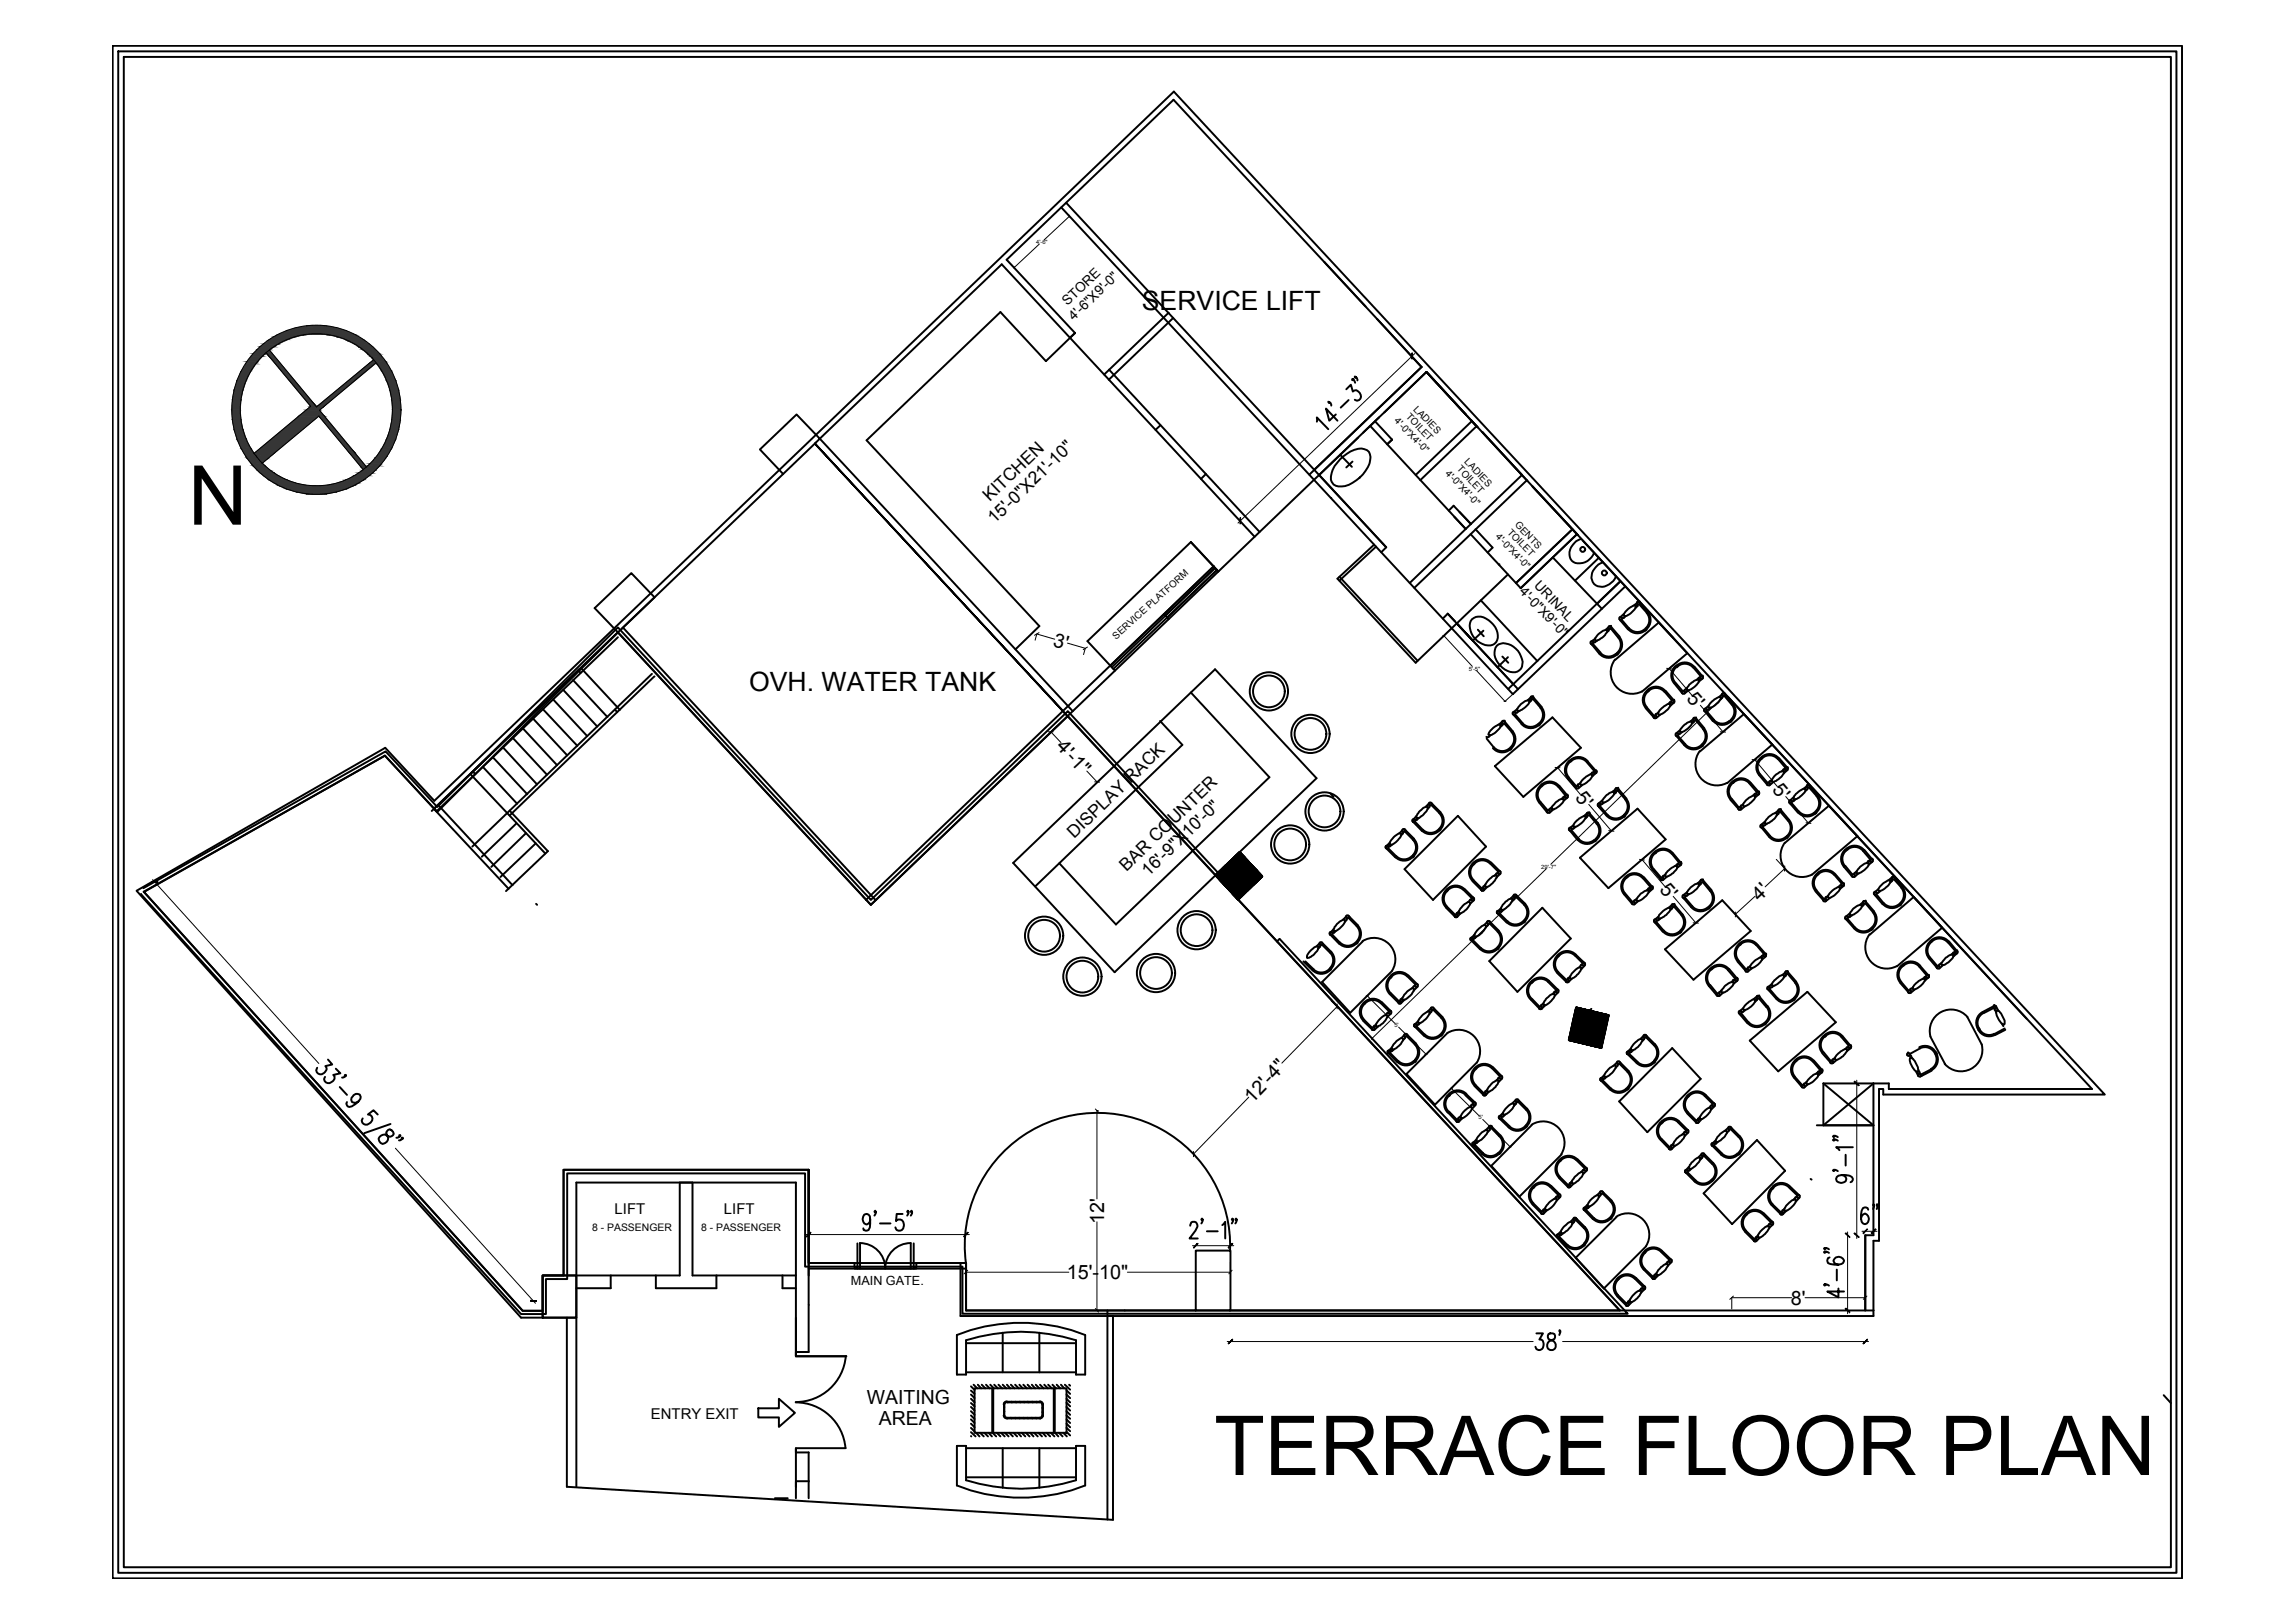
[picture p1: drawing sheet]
<svg xmlns="http://www.w3.org/2000/svg" width="297mm" height="210mm" viewBox="0 0 297 210" stroke-linecap="round" stroke-linejoin="round" font-family="sans-serif">
<defs><g id="words">
<g font-size="10.7">
<text x="24.3" y="67.9">N</text>
<text x="157.1" y="190.9">TERRACE FLOOR PLAN</text>
</g>
<g font-size="3.4">
<text x="147.7" y="40.1">SERVICE LIFT</text>
<text x="96.9" y="89.5">OVH. WATER TANK</text>
</g>
<g font-size="2.6">
<text x="136.1" y="83.6" transform="rotate(16 136.1 83.6)">3'</text>
<text x="218.1" y="90.5" transform="rotate(49 218.1 90.5)">5'</text>
<text x="136.5" y="96.7" transform="rotate(47 136.5 96.7)">4'-1&quot;</text>
<text x="203.7" y="103.3" transform="rotate(49 203.7 103.3)">5'</text>
<text x="229.2" y="102.3" transform="rotate(49 229.2 102.3)">5'</text>
<text x="214.6" y="115.2" transform="rotate(49 214.6 115.2)">5'</text>
<text x="227.6" y="116.7" transform="rotate(-43 227.6 116.7)">4'</text>
<text x="162" y="142.8" transform="rotate(-46 162 142.8)">12'-4&quot;</text>
<text x="142.8" y="158.4" transform="rotate(-90 142.8 158.4)">12'</text>
<text x="138" y="165.5">15'-10&quot;</text>
<text x="231.7" y="168.8">8'</text>
</g>
<g font-size="2.5">
<text x="112.1" y="181.7">WAITING</text>
<text x="113.7" y="184.4">AREA</text>
</g>
<g font-size="2.3">
<text x="128.1" y="65" transform="rotate(-44 128.1 65)">KITCHEN</text>
<text x="128.7" y="67.9" transform="rotate(-44 128.7 67.9)">15'-0&quot;X21'-10&quot;</text>
<text x="139" y="108.5" transform="rotate(-44 139 108.5)">DISPLAY RACK</text>
<text x="145.7" y="112.8" transform="rotate(-44 145.7 112.8)">BAR COUNTER</text>
<text x="148.6" y="113.5" transform="rotate(-44 148.6 113.5)">16'-9&quot;X10'-0&quot;</text>
</g>
<g font-size="1.9">
<text x="79.5" y="157.1">LIFT</text>
<text x="93.7" y="157.1">LIFT</text>
<text x="84.2" y="183.7">ENTRY EXIT</text>
</g>
<g font-size="1.8">
<text x="138.1" y="39.6" transform="rotate(-44 138.1 39.6)">STORE</text>
<text x="138.9" y="41.6" transform="rotate(-44 138.9 41.6)">4'-6&quot;X9'-0&quot;</text>
<text x="196.5" y="76.6" transform="rotate(46 196.5 76.6)">4'-0&quot;X9'-0&quot;</text>
<text x="198.4" y="75.9" transform="rotate(46 198.4 75.9)">URINAL</text>
</g>
<text font-size="1.6" x="110.1" y="166.3">MAIN GATE.</text>
<g font-size="1.3">
<text x="181.8" y="54" transform="rotate(46 181.8 54)">TOILET</text>
<text x="182.8" y="53" transform="rotate(46 182.8 53)">LADIES</text>
<text x="180.3" y="54.5" transform="rotate(46 180.3 54.5)">4'-0&quot;X4'-0&quot;</text>
<text x="189.4" y="59.8" transform="rotate(46 189.4 59.8)">LADIES</text>
<text x="186.9" y="61.3" transform="rotate(46 186.9 61.3)">4'-0&quot;X4'-0&quot;</text>
<text x="188.4" y="60.7" transform="rotate(46 188.4 60.7)">TOILET</text>
<text x="193.4" y="69.5" transform="rotate(46 193.4 69.5)">4'-0&quot;X4'-0&quot;</text>
<text x="194.9" y="68.9" transform="rotate(46 194.9 68.9)">TOILET</text>
<text x="195.9" y="68" transform="rotate(46 195.9 68)">GENTS</text>
<text x="144.4" y="82.8" transform="rotate(-42 144.4 82.8)">SERVICE PLATFORM</text>
<text x="76.6" y="159.3">8 - PASSENGER</text>
<text x="90.7" y="159.3">8 - PASSENGER</text>
</g>
<g font-size=".8">
<text x="134" y="31.6">4'-6&quot;</text>
<text x="190" y="86.8">5'-5&quot;</text>
<text x="199.4" y="112.4">29'-7&quot;</text>
<text x="180.4" y="132.9">5'</text>
<text x="191.3" y="144.9">5'</text>
</g>
</g></defs>
<!-- layer: A-ANNO-DIMS -->
<g fill="none" stroke="#000" stroke-width=".25">
<path d="M137.3 26.8l58.4 63 14.5-13.9M137.9 26.2l41.4 44.6M105.6 57.3l-25.2 24.1M139.1 43.1l-8.9-9.5 21.6-20.7 32.1 34.6-14.5 13.9M139.1 43.1l-3.8 3.6-5.9-6.3-17.3 16.6 22.4 24-3.1 3M139.1 43.1l-.7 .6M143.5 47.8l19.5 21M150.1 55l-.6 .6M151.2 40.5l-8.4 8M151.8 41.1l-8.4 8M170.4 54.6v-.6l1.4 1.5M172 52v.2l-.2-.2a.44 .44 0 0 1 .4 .5"/>
<path d="M172.8 53.6l-.8 .8-.5-1.5 1.5 1.5M174.2 50.4l.6-.6 .2 .9 .2-.2a.72 .72 0 0 1 .8 .4 .72 .72 0 0 1-.2 .9l-.2 .1-.3-.2M174.5 51.8l-1 .9M175.1 49.1v.1h-.2v-.1h.2l.2 .4M175.4 48.8v.1h-.1v-.2a.45 .45 0 0 1 .3 .5M175.7 56.6l-5 4.9 8.6 9.3M176.3 56l8.2-7.9 77.7 83.7M177.3 55.1l12.3 13.4-1.5-1.6M177.9 54.5l2.2 2.4-.6 .6M178.4 54l-65.7 63.1-32.8-35.3-23.7 22.8M190.3 54.4l.8 .9M190.4 54.5l-7.3 7"/>
<path d="M191 55.2l-7.3 6.9M150.6 79.5l.6 .6M151 79.9l6.5-6.2-13.5 12.9M156 61.3l-.6 .7M157 73.3l-45 43.2M157.2 73.5l-13.4 12.9M157.6 74l-3.5-3.9-13.4 12.9 3.5 3.8M162.3 69.5l-32.7-35.3-23.5 22.6 32.7 35.2M172.2 64.4v.1M173.3 74.6l10.1 10.9M179.3 70.8l-.6 .7M187.3 79.4l9.1 9.8"/>
<path d="M187.3 79.4l.9 1M187.3 79.4l-.6 .7M187.4 66.1l.7-.7 2.2 2.4M190.3 69.1l6.4 7 7.3-7M190.9 68.5l2.2 2.4-.6 .6M191.6 77.7l7.3 7.9M194 73l-.1 .1M195.1 74.3l-12 11.5-10.1-10.9M197.5 62.1l-14.5 14M197.6 62.3l-5.8-6.4 5.1 5.6-14.5 13.9M200.9 72.1l6.3 6.7M203.4 68.5l-7.3 6.9"/>
<path d="M204.7 69.9l11.8 12.7M209.6 75.3l-14.5 13.9M61.2 99.9l.3 .3M62.5 99.2l4.4 4.8M62.9 98.2l-2.1 2 9.7 10.2M63.8 98l4.4 4.8M65.1 96.7l4.4 4.8M66.4 95.5l4.4 4.7M67.7 94.3l4.4 4.7M69 93l4.4 4.7M70.2 91.8l4.5 4.7M71.6 90.5l4.4 4.8"/>
<path d="M72.9 89.3l4.4 4.7M74.1 88l4.5 4.8M74.8 86.7l.3 .4M74.9 86.6l-2.3 2.3M75.2 86.4l5 5.5M79.6 91.8l.3 .4M79.6 82.1l-23.5 22.5M79.9 82.5l-23.4 22.5-.3-.4M80.6 81.2l32.7 35.3M84.3 87.2l-23.2 22.4M84.7 87.5l-18.8 18M137.4 91.9l-32-34.5 32.7 35.3"/>
<path d="M137.5 92l72.1 77.6M150.1 93.3l2.9 3.1-19 18.3M154.1 89.6l10.1 11-19.8 19-7.4-7.9M190.6 82.9l-2.1-2.2 7.3 7.8M223.6 90.2l47.1 50.7h-26.3v-.7h-2v19.7h-1.1v9.7M56.1 104.6l-6.3-6.8-31.2 17.6 49 54.2h2.6M56.1 104.6l.5 .5M56.1 104.7l9.7 10.3M56.2 104.6l-.3 .3M56.7 104.2l9.6 10.4M65.9 104.9l5 5.3-5.4 5.1M66.8 106.6l-4.5 4.3"/>
<path d="M68 107.8l-4.4 4.4M69.3 109.1l-4.6 4.4M131.1 111.7l26.1-25.1 13.1 14.1-26.1 25.1M157.2 113.2l3.2-2.9 2.9 3.1-3.1 3zM172.1 102.7l.4 .4M42.4 137.1l.6 .7-.9 .2 .1 .1a.72 .72 0 0 1-.4 .8 .72 .72 0 0 1-.8-.1l-.1-.3 .1-.3M43.4 138.3l.6 .6-.9 .2a.54 .54 0 0 1-.2 .9 .59 .59 0 0 1-.6 .1 .59 .59 0 0 1-.4-.4l.2-.3M44.7 139.2h-.1v-.1h.2a.45 .45 0 0 1-.5 .3M203.9 130.4l4.2 1-.9 4.2-4.2-1zM44 140.7l.9 1M46.4 142.5a.66 .66 0 0 1-.9 .1 .7 .7 0 0 1 .2-.9 .7 .7 0 0 1 .9 0l.1 .2a1.86 1.86 0 0 1-1.5 1.4 .43 .43 0 0 1-.3-.7M48.9 144.2l-.6-.5-.7 .5a.59 .59 0 0 1 .6 .5 .59 .59 0 0 1-.4 .7 .59 .59 0 0 1-.6 .1 .59 .59 0 0 1-.4-.5l.1-.3"/>
<path d="M49.1 147.1a.82 .82 0 0 1 1.2 0 .44 .44 0 0 0 .5-.1 .44 .44 0 0 0 .1-.5l-.3-.2a.43 .43 0 0 0-.6 .3v.1a.78 .78 0 0 1 .2 .8 .78 .78 0 0 1-.7 .5 .61 .61 0 0 1-.4-.9zM50.5 145.5l-3.4 1.1M51.8 147h-.1v-.1h.1a.45 .45 0 0 1-.5 .3M52.1 147.4h-.1v-.2h.1v.2l-.5 .2M87.9 153h1.7M104.6 151.4v12h5.9M112.6 157.8a.58 .58 0 0 1-.5 .7 .72 .72 0 0 1-.5-.7 .72 .72 0 0 1 .5-.7l.3 .1 .1 .2a3.1 3.1 0 0 1-.1 1.8l-.4 .1-.3-.1v-.2M113.3 156.8l-.1 .1-.1-.1 .1-.1a.46 .46 0 0 1-.1 .6M113.8 158.3h1.4M116.8 157.1h-.8l-.1 .9a.54 .54 0 0 1 1 .1 .7 .7 0 0 1-.1 .9 .7 .7 0 0 1-.8 .2l-.2-.4M117.5 156.8l-.1 .1v-.1v-.1a.46 .46 0 0 1 0 .6M118 156.8l-.1 .1-.1-.1 .1-.1a.46 .46 0 0 1-.1 .6"/>
<path d="M154 158.6l.1-.3a.48 .48 0 0 1 .7-.1 .48 .48 0 0 1 0 .7l-.9 1.4h1.1M155.6 157.8l-.1 .1-.1-.1 .1-.1a.47 .47 0 0 1-.1 .6M156.1 159.3h1.4M158.1 158.5l.4-.4v2.2M159.5 157.8l-.1 .1v-.1v-.1a.47 .47 0 0 1 0 .6M160 157.8l-.1 .1-.1-.1 .1-.1a.47 .47 0 0 1-.1 .6M237.3 151.4v.1v.1l-.2-.1a.47 .47 0 0 1 .7 .1M237.3 147.4v.1v.1l-.2-.1a.47 .47 0 0 1 .7 .1M237.3 147v.1v.1l-.2-.1a.47 .47 0 0 1 .7 .1M238.3 152.1a.55 .55 0 0 1 .6 .5 .69 .69 0 0 1-.7 .5 .69 .69 0 0 1-.7-.5l.1-.3a1.8 1.8 0 0 1 2 0l.1 .4-.3 .3M238.8 149.4v1.4M239.7 148.5h-2.2l.5 .3"/>
<path d="M241.7 156.5a.42 .42 0 0 0-.7-.2 2.04 2.04 0 0 0 0 2l.2 .1a.69 .69 0 0 0 .6-.7 .69 .69 0 0 0-.6-.6l-.4 .3v.3M242.5 156h-.1v-.2a.53 .53 0 0 1-.1 .7M242.9 156h-.1v-.2a.53 .53 0 0 1 0 .7M74.6 170.5v21.9M104.6 164.2h20.4M118.5 163.4h6.5v6.2h29.7v-7.8h4.5v7.8h-4.5M124.3 163.4v6.9h118.1v-.7h-83.3M143.3 169.6v27M144 170.3v26.4l-70.7-4.3v-21.9M198.8 172.6h.8l-.4 .8h.2a.8 .8 0 0 1-.2 1.3l-.4-.1-.2-.3M200.3 172.6a.5 .5 0 0 0 .2 .8 .76 .76 0 0 1 .7 .4 .76 .76 0 0 1-.1 .8 .62 .62 0 0 1-1-.3 .62 .62 0 0 1 .5-.8l.3-.1a.43 .43 0 0 0 .3-.5 .43 .43 0 0 0-.3-.3zM201.9 172.3h-.1v-.2a.53 .53 0 0 1-.1 .7"/>
<path d="M236.1 166.2l.1 .1-.1 .1-.1-.1a.47 .47 0 0 1 .6 .1M236.1 162l.1 .1h-.1h-.1a.47 .47 0 0 1 .6 0M236.1 161.5l.1 .1-.1 .1-.1-.1a.47 .47 0 0 1 .6 .1M236.7 162.7a.47 .47 0 0 0-.2 .7 2.31 2.31 0 0 0 1.9 0l.2-.2a.69 .69 0 0 0-.7-.6 .69 .69 0 0 0-.7 .6l.3 .4 .3 .1M237.6 164.3v1.4M237.8 166.8v1.1l-1.4-.8h2.2M242.4 160.6h.7v-19.7h.5v.7h28.7l-120.4-129.7-95.7 91.7-6.4-6.8-32.1 18.5 49.7 55.2h2.8M279.9 180.6l1 1"/>
</g>
<!-- layer: A-STRU-COLS -->
<path d="M105.4 57.4l.7-.6-3-3.2-4.8 4.6 3 3.1M76.9 78.7l4.8-4.5 3 3.1-4.8 4.5zM70.2 165.1h4.4v5.4h-4.4z" fill="none" stroke="#000" stroke-width=".25"/>
<!-- layer: A-WALL-FULL -->
<path d="M241.3 159.9v9.7M242.4 160.6v9M100.3 193.9h1.6M103 193.9v-2.2h1.6v2.2" fill="none" stroke="#000" stroke-width=".25"/>
<!-- layer: SHADE 60 -->
<g fill="#323933" stroke="#323933" stroke-width=".13">
<path d="M39.6 42.2l1.4-.1 1.3 .1z"/>
<path d="M38.3 63.7h5.2l-1.2 .2z"/>
<path d="M34.4 45.7l.5-.4 .3 .4z"/>
<path d="M47.8 47l.5-.4 .4 .4z"/>
<path d="M32.9 58.7h2.5l-.8 .7z"/>
<path d="M45.3 58.7h.7l1.4 1.8z"/>
<path d="M39.6 42.2l3.9 .2-1.2-.2zM38.3 42.4l1.3-.2 3.9 .2z"/>
<path d="M38.3 42.4l6.5 .4-1.3-.4zM37.1 42.8l1.2-.4 6.5 .4z"/>
<path d="M37.1 42.8l8.5 .4-.8-.4zM36.2 43.2l.9-.4 8.5 .4z"/>
<path d="M41 43.2l4.9 .1-.3-.1zM41 43.2l4.9 .1z"/>
<path d="M36.2 43.2l3.4 .1 1.4-.1zM36 43.3l.2-.1 3.4 .1z"/>
<path d="M42.2 43.3h3.8zM42.2 43.3h3.8z"/>
<path d="M36 43.3h3.6zM35.9 43.3h3.4z"/>
<path d="M42.6 43.3l3.7 .3-.3-.3zM42.6 43.3l3.7 .3h-2.8z"/>
<path d="M35.9 43.3l2.5 .3 .9-.3zM35.6 43.6l.3-.3 2.5 .3z"/>
<path d="M43.5 43.6l3.5 .3-.7-.3zM43.5 43.6l3.5 .3h-2.3z"/>
<path d="M35.6 43.6l1.6 .3 1.2-.3zM34.9 43.9l.7-.3 1.6 .3z"/>
<path d="M44.7 43.9l2.4 .2-.1-.2zM44.7 43.9l2.4 .2h-2.2z"/>
<path d="M34.9 43.9l2.1 .2 .2-.2zM34.9 43.9l2.1 .2h-2.3z"/>
<path d="M44.9 44.1l2.9 .4-.7-.4zM44.9 44.1l2.9 .4h-1.9z"/>
<path d="M34.7 44.1l1.3 .4 1-.4zM34.1 44.5l.6-.4 1.3 .4z"/>
<path d="M45.9 44.5l2.3 .4-.4-.4zM45.9 44.5l2.3 .4h-1.8z"/>
<path d="M34.1 44.5l1.4 .4 .5-.4zM33.7 44.9l.4-.4 1.4 .4z"/>
<path d="M46.4 44.9l2.2 .4-.4-.4zM46.4 44.9l2.2 .4h-1.7z"/>
<path d="M33.7 44.9l1.2 .4 .6-.4zM33.7 44.9l1.2 .4h-1.6z"/>
<path d="M46.9 45.3l2.2 .5-.5-.5zM46.9 45.3l2.2 .5h-1.5z"/>
<path d="M33.3 45.3l1 .5 .6-.5zM32.7 45.8l.6-.5 1 .5z"/>
<path d="M47.6 45.8l1.7 .3-.2-.3zM47.6 45.8l1.7 .3h-1.4z"/>
<path d="M32.7 45.8l1.3 .3 .3-.3zM32.7 45.8l1.3 .3h-1.5z"/>
<path d="M47.9 46.1l2 .7-.6-.7zM47.9 46.1l2 .7h-1.4z"/>
<path d="M32.5 46.1l.8 .7 .7-.7zM32.5 46.1l.8 .7h-1.4z"/>
<path d="M48.5 46.8l1.6 .3-.2-.3zM48.5 46.8l1.6 .3h-1.4z"/>
<path d="M31.9 46.8l1.2 .3 .2-.3zM31.9 46.8l1.2 .3h-1.3z"/>
<path d="M48.7 47.1l1.9 .9-.5-.9zM48.7 47.1l1.9 .9h-1.3z"/>
<path d="M31.8 47.1l.7 .9 .6-.9zM31.8 47.1l.7 .9h-1.2z"/>
<path d="M49.3 48l1.4 .1-.1-.1zM49.3 48l1.4 .1h-1.2z"/>
<path d="M31.3 48l1.1 .1 .1-.1zM31.3 48l1.1 .1h-1.2z"/>
<path d="M49.5 48.1l1.7 1.1-.5-1.1zM49.5 48.1l1.7 1.1h-1.2z"/>
<path d="M31.2 48.1l.7 1.1 .5-1.1zM31.2 48.1l.7 1.1h-1.2z"/>
<path d="M50 49.2l1.2 .1v-.1zM50 49.2l1.2 .1h-1.2z"/>
<path d="M30.7 49.2l1.1 .1 .1-.1zM30.7 49.2l1.1 .1h-1.1z"/>
<path d="M50 49.3l1.5 1.1-.3-1.1zM50 49.3l1.5 1.1h-1.1z"/>
<path d="M30.7 49.3l.8 1.1 .3-1.1zM30.7 49.3l.8 1.1h-1.2z"/>
<path d="M50.4 50.4l1.2 .1-.1-.1zM50.4 50.4l1.2 .1h-1.2z"/>
<path d="M30.3 50.4l1.1 .1 .1-.1zM30.3 50.4l1.1 .1h-1.1z"/>
<path d="M50.4 50.5l1.4 1.2-.2-1.2zM50.4 50.5l1.4 1.2h-1.1z"/>
<path d="M30.3 50.5l.9 1.2 .2-1.2zM30.3 50.5l.9 1.2h-1.1z"/>
<path d="M50.7 51.7l1.1 .1zM50.7 51.7l1.1 .1z"/>
<path d="M30.1 51.7l1.1 .1zM30.1 51.7l1.1 .1z"/>
<path d="M50.7 51.8l1.2 1.2-.1-1.2zM50.7 51.8l1.2 1.2h-1.1z"/>
<path d="M30.1 51.8l1 1.2 .1-1.2zM30.1 51.8l1 1.2h-1.1z"/>
<path d="M50.8 53l1 1.3 .1-1.3zM50.8 53l1 1.3h-1.1z"/>
<path d="M30 53l1.2 1.3-.1-1.3zM30 53l1.2 1.3h-1.1z"/>
<path d="M50.7 54.3l1.1 .1zM50.7 54.3l1.1 .1z"/>
<path d="M30.1 54.3l1.1 .1zM30.1 54.3l1.1 .1z"/>
<path d="M50.7 54.4l.9 1.2 .2-1.2zM50.7 54.4l.9 1.2h-1.2z"/>
<path d="M30.1 54.4l1.3 1.2-.2-1.2zM30.1 54.4l1.3 1.2h-1.1z"/>
<path d="M50.4 55.6l1.1 .1 .1-.1zM50.4 55.6l1.1 .1h-1.1z"/>
<path d="M30.3 55.6l1.2 .1-.1-.1zM30.3 55.6l1.2 .1h-1.2z"/>
<path d="M50.4 55.7l.8 1.1 .3-1.1zM50.4 55.7l.8 1.1h-1.2z"/>
<path d="M30.3 55.7l1.5 1.1-.3-1.1zM30.3 55.7l1.5 1.1h-1.1z"/>
<path d="M50 56.8l1.2 .1v-.1zM50 56.8l1.2 .1h-1.2z"/>
<path d="M30.7 56.8l1.2 .1-.1-.1zM30.7 56.8l1.2 .1h-1.2z"/>
<path d="M50 56.9l.7 1.1 .5-1.1zM50 56.9l.7 1.1h-1.2z"/>
<path d="M30.7 56.9l1.7 1.1-.5-1.1zM30.7 56.9l1.7 1.1h-1.2z"/>
<path d="M49.5 58l1.1 .1 .1-.1zM49.5 58l1.1 .1h-1.3z"/>
<path d="M31.2 58l1.3 .1-.1-.1zM31.2 58l1.3 .1h-1.2z"/>
<path d="M49.3 58.1l.8 1 .5-1zM49.3 58.1l.8 1h-1.4z"/>
<path d="M31.3 58.1l1.8 1-.6-1zM31.3 58.1l1.8 1h-1.3z"/>
<path d="M48.7 59.1l1.2 .2 .2-.2zM48.7 59.1l1.2 .2h-1.4z"/>
<path d="M31.8 59.1l1.5 .2-.2-.2zM31.8 59.1l1.5 .2h-1.4z"/>
<path d="M48.5 59.3l.8 .7 .6-.7zM48.5 59.3l.8 .7h-1.4z"/>
<path d="M31.9 59.3l2.1 .7-.7-.7zM31.9 59.3l2.1 .7h-1.5z"/>
<path d="M47.9 60l1.2 .3 .2-.3zM47.6 60.3l.3-.3 1.2 .3z"/>
<path d="M32.5 60l1.8 .3-.3-.3zM32.5 60l1.8 .3h-1.6z"/>
<path d="M47.6 60.3l1 .6 .5-.6zM46.9 60.9l.7-.6 1 .6z"/>
<path d="M32.7 60.3l2.2 .6-.6-.6zM32.7 60.3l2.2 .6h-1.6z"/>
<path d="M46.9 60.9l1.3 .3 .4-.3zM46.4 61.2l.5-.3 1.3 .3z"/>
<path d="M33.3 60.9l2.2 .3-.6-.3zM33.3 60.9l2.2 .3h-1.8z"/>
<path d="M46.4 61.2l1.4 .4 .4-.4zM45.9 61.6l.5-.4 1.4 .4z"/>
<path d="M33.7 61.2l2.3 .4-.5-.4zM33.7 61.2l2.3 .4h-1.9z"/>
<path d="M45.9 61.6l1.2 .5 .7-.5zM44.9 62.1l1-.5 1.2 .5z"/>
<path d="M34.1 61.6l2.9 .5-1-.5zM34.1 61.6l2.9 .5h-2.3z"/>
<path d="M44.9 62.1h2.1h.1zM44.7 62.1h.2h2.1z"/>
<path d="M34.7 62.1h2.5h-.2zM34.7 62.1h2.5h-2.3z"/>
<path d="M44.7 62.1l1.6 .5 .7-.5zM43.5 62.6l1.2-.5 1.6 .5z"/>
<path d="M34.9 62.1l3.5 .5-1.2-.5zM34.9 62.1l3.5 .5h-2.8z"/>
<path d="M43.5 62.6l2.5 .1 .3-.1zM42.6 62.7l.9-.1 2.5 .1z"/>
<path d="M35.6 62.6l3.7 .1-.9-.1zM35.6 62.6l3.7 .1h-3.4z"/>
<path d="M42.6 62.7l3.3 .1 .1-.1zM42.2 62.8l.4-.1 3.3 .1z"/>
<path d="M35.9 62.7l3.7 .1-.3-.1zM35.9 62.7l3.7 .1h-3.6z"/>
<path d="M42.2 62.8l3.4 .1 .3-.1zM41 62.9l1.2-.1 3.4 .1z"/>
<path d="M36 62.8l5 .1zM36 62.8l5 .1h-4.8z"/>
<path d="M36.2 62.9l8.6 .4 .8-.4zM36.2 62.9l8.6 .4h-7.7z"/>
<path d="M37.1 63.3l6.4 .4 1.3-.4zM37.1 63.3l6.4 .4h-5.2z"/>
<path d="M38.3 63.7l1.3 .2h2.7zM39.6 63.9h2.7z"/>
<path d="M41.9 52.6l6.8-5.6h-.9zM41 52.6l6.8-5.6-5.9 5.6z"/>
<path d="M34.4 45.7l6.5 6.9-5.7-6.9zM34.4 45.7l6.5 6.9h-.7z"/>
<path d="M41 52.6l.8 .1 .1-.1zM41 52.7v-.1l.8 .1z"/>
<path d="M40.2 52.6l.8 .1-.1-.1zM40.2 52.6l.8 .1h-.9z"/>
<path d="M40.1 52.7l1.2 .4 .5-.4zM39.6 53.1l.5-.4 1.2 .4z"/>
<path d="M39.6 53.1l2.4 .7-.7-.7zM38.7 53.8l.9-.7 2.4 .7z"/>
<path d="M41.2 53.8l4.8 4.9-4-4.9zM41.2 53.8l4.8 4.9h-.7z"/>
<path d="M38.7 53.8l-3.3 4.9 5.8-4.9zM32.9 58.7l5.8-4.9-3.3 4.9z"/>
<path d="M32.9 58.7l.5 .7h1.2zM33.4 59.4h1.2l-.7 .5z"/>
<path d="M45.3 58.7l1.4 1.8h.7zM46.7 60.5h.7l-.4 .3z"/>
</g>
<!-- layer: A-WALL-FULL -->
<g fill="none" stroke="#000" stroke-width=".13">
<path d="M33.2 59.1h.1M33.9 60l7.3-6.2 5.8 7M34.4 45.6l5.8 7-7.4 6.1M34.9 45.3l6.1 7.4 7.3-6.1M48.1 46.4h.1M48.7 46.9l-7.4 6.2 6.1 7.4M48.9 47.2h-.1"/>
<circle cx="40.9" cy="53" r="10.9"/>
<circle cx="40.9" cy="53" r="9.8"/>
</g>
<!-- layer: A-STR -->
<path d="M87.9 153v12.1h-13.3v-12.1h28.4v22.5M89.6 153v12.1h13.4M72.9 165.1v-13.7h31.7v23.6h-1.6v.5h6.5h-6.5v-.5h1.2M79 165.1v1.6h-4.4M84.9 165.1v1.6h7.8v-1.6M101.2 165.1v1.6h1.8M109.4 175.5a6.5 6.5 0 0 1-6.5 5.9M98.1 182.2h2.7v-1.2l2 1.8-2 1.9v-1.3h-2.7zM102.9 181.5a6.5 6.5 0 0 1 6.5 5.9M103 187.4v5M109.4 187.4h-6.4v.6h1.6v3.7" fill="none" stroke="#000" stroke-width=".25"/>
<!-- layer: A-ANNO-DIMS -->
<path d="M183 45.8l-22.8 21.9M19.7 113.8l21.5 23.8M240.2 139.8v20.5M51.2 148.6l18.1 20.1M104.2 159.8h21.2M239 159.4v10.6M240.9 159.3h1.9M154.3 161.2h5.3M158.8 173.6h39.5M202.2 173.6h39.5" fill="none" stroke="#000" stroke-width=".13"/>
<!-- layer: 0 -->
<g fill="#000" stroke="#000" stroke-width=".13">
<path d="M182.7 45.7l-.1 .7h.1zM182.7 45.7v.7z"/>
<path d="M160.5 67v.8zM160.5 67v.8h-.1z"/>
<path d="M19.6 114.2h.8v-.1zM19.7 114.1h.7l-.8 .1z"/>
<path d="M104.9 159.5l-.5 .6zM104.3 160l.6-.5-.5 .6z"/>
<path d="M124.7 160v.1l.5-.6zM125.2 159.5h.1l-.6 .6z"/>
<path d="M239.9 159.6l.6 .5-.5-.5zM239.9 159.6l.6 .5h-.1z"/>
<path d="M239.9 140l.5 .5h.1zM239.9 140l.1-.1 .5 .6z"/>
<path d="M241.6 159l-.5 .6zM241 159.6l.6-.6-.5 .6z"/>
<path d="M242.1 159.6h.1l.4-.6zM242.6 159l.1 .1-.5 .5z"/>
<path d="M68.6 168.3v.1l.8-.1zM68.6 168.4l.8-.1v.1z"/>
<path d="M154.9 160.9l-.5 .6 .6-.5zM154.9 160.9l-.5 .6v-.1z"/>
<path d="M158.9 161.4v.1l.5-.6zM159.4 160.9l-.5 .6z"/>
<path d="M159.4 173.3l-.5 .6 .6-.5zM159.4 173.3l-.5 .6z"/>
<path d="M238.7 169.3l.6 .5-.5-.5zM238.7 169.3l.6 .5v.1z"/>
<path d="M238.7 159.6l.6 .5zM238.7 159.6h.1l.5 .5z"/>
<path d="M241 173.9l.6-.6zM241.6 173.3v.1l-.5 .5z"/>
</g>
<!-- layer: wall -->
<path d="M235.9 140.2l6.5 5.4h-6.5zM235.9 140.2h6.5l-6.5 5.4M110.9 160.9v3.3h-.4v-.8M110.9 164.2h7.3M117.8 160.9a3.3 3.3 0 0 0-3.3 3.2 3.3 3.3 0 0 0-3.3-3.2l.1 3.3M117.8 160.9v3.3M118.2 160.9v3.3h.3v-.8" fill="none" stroke="#000" stroke-width=".25"/>
<!-- layer: 0 -->
<g fill="none" stroke="#000" stroke-width=".25">
<path d="M14.6 5.9h267.7v198.4h-267.7zM15.3 6.6h266.3v196.9h-266.3zM16 7.4h264.9v195.4h-264.9zM173.4 59.4a4.2 4.2 0 0 1 2.7-1.4 1.11 1.11 0 0 1 1.2 1.5 4.6 4.6 0 0 1-3.7 3.4 1.17 1.17 0 0 1-1.2-.4 1.17 1.17 0 0 1-.1-1.2 3.7 3.7 0 0 1 1.1-1.9zM173.4 58.8l1.5 1.6M175 59.7l-.8 .8M177.8 70.5l-4.8 4.4M178 70.7l-4.7 4.4M204.6 69.7a1.94 1.94 0 0 0-1.3 2.9 1.9 1.9 0 0 0 2.9-1.1M206.9 72.2l-3.1 2.9M207.4 72.8a1.94 1.94 0 0 0-1.3 2.5 1.53 1.53 0 0 0 2.4 .1l.2-.2 .4-.6M209.6 75.2l-3 2.9"/>
<path d="M190.4 80.1a1.62 1.62 0 0 1 2.2 .2 2.28 2.28 0 0 1 1 2.8 1.74 1.74 0 0 1-2.5-.1 2.43 2.43 0 0 1-.8-2.6zM191.2 81.5l.8 .8M191.9 81.6l-1.3 1.3M193.4 99.1l7.4-6.3 3.7 4-7.4 6.3zM193.6 83.6a1.87 1.87 0 0 1 2.5 .3 2.24 2.24 0 0 1 .7 2.6 1.64 1.64 0 0 1-2.4-.1 2.13 2.13 0 0 1-.8-2.8zM194.4 85l.7 .8M195.1 85l-1.4 1.4M208.9 85.4a2.77 2.77 0 0 0 .1 3.4 2.77 2.77 0 0 0 3.4 .7M209 85.4l5.6-4.8 3.7 3.9-5.9 5M219.9 97.2a2.77 2.77 0 0 0 .1 3.5 2.77 2.77 0 0 0 3.4 .6M219.9 97.2l5.7-4.8 3.7 4-5.9 4.9M18.3 115.7l49.1 54.4h3.2v-4.6h2.8v-13.7h30.8v12.1h20.3v6.1h86.1l-45-48.5"/>
<path d="M18.6 114.9l31.3-17.7 6.7 7.2 23.3-23.2 32.8 35.3 25.4-24.5 22.3 24M18.6 115.4l49 54.2h2.6v-4.5h2.7v-13.7h31.7v12h20.4v6.2h84.6l-71.5-76.9-25.4 24.4-32.8-35.3-23.3 23.3-6.8-7.3-31.2 17.6M131.1 111.7l13.1 14.1M157.3 113.3l3.1-3-3.1 3M157.3 113.4l3.1-3.1-3 3.1M157.4 113.4l3-3.1-3 3.1M157.4 113.4l3.1-3-3.1 3M157.5 113.5l3-3.1-3 3.1M157.5 112.9l-.3 .3M157.8 113.8l3-3-3 3M157.8 113.8l3.1-3-3.1 3.1M157.8 113.9l3.1-3.1-3.1 3.1"/>
<path d="M157.8 112.7l-.6 .6M157.9 113.9l3-3-3 3M157.9 114l3.1-3.1-3.1 3.1M158 114l3-3-3 3M158 114.1l3.1-3.1-3.1 3.1M158.1 114.1l3-3-3 3M158.3 114.3l3-3-3 3M158.3 114.4l3.1-3-3.1 3M158.3 114.4l3.1-3-3 3.1M158.4 114.5l3-3.1-3 3.1M158.4 114.5l3.1-3-3.1 3M158.5 114.6l3-3.1-3 3.1"/>
<path d="M158.5 114.6l3.1-3.1-3.1 3.1M158.6 114.7l3-3.1-3 3.1M158.8 114.9l3.1-3-3.1 3M158.9 115l3-3-3 3M158.9 115.1l3.1-3.1-3.1 3.1M158.9 115.1l3.1-3.1-3 3.1M159 115.1l3-3-3 3M159 115.1l3.1-3-3.1 3M159.1 115.2l3-3.1-3 3.1M159.1 115.2l3.1-3-3.1 3M159.1 111.5l-1.8 1.8 1-1.1M159.4 111.2l-2.1 2.1 1.3-1.4"/>
<path d="M159.4 115.6l3-3.1-3 3.1M159.4 115.6l3.1-3.1-3.1 3.1M159.4 115.6l3.1-3-3.1 3M159.5 115.7l3-3.1-3 3.1M159.5 115.7l3.1-3.1-3.1 3.1M159.6 115.7l3-3-3 3M159.6 115.8l3.1-3.1-3.1 3.1M159.7 115.8l3-3-3 3M159.7 115.9l3-3.1-3 3.1M159.8 116l3.1-3.1-3 3.1M159.9 110.7l-2.6 2.6M159.9 116.2l3.1-3.1-3.1 3.1"/>
<path d="M159.9 116.2l3.1-3.1-3 3.1M160 116.2l3-3-3 3M160 116.2l3.1-3-3.1 3M160.1 116.3l3-3.1-3 3.1M160.1 116.3l3.1-3-3.1 3M160.2 116.4l3-3.1-3 3.1M160.4 110.3l-3.1 3 2.9-2.9M160.4 110.3l-3.1 3M160.4 110.3l-3 3.1 3.1-3.1M160.5 110.4l-3 3.1M160.5 110.4l-3 3.2 3.2-3-3.1 3M160.5 110.5l-3 3"/>
<path d="M160.6 116l2.7-2.6-3.1 3 3-3.1-3 3.1M160.6 110.5l-3.1 3.1M160.6 110.5l-3 3.1 3.1-3-3 3.1 3-3-3 3M160.8 110.7l-3.1 3M160.8 110.8l-3 3 3-3.1-3.1 3.1 3.1-3.1-3.1 3M160.8 115.8l2.5-2.4-3.1 3M160.8 110.7l-3.1 3.1M160.9 110.8l-3.1 3.1M161 110.9l-3.1 3.1M161 110.9l-3.1 3.1 3.1-3.1M161.1 111l-3.1 3 3.1-3-3.1 3.1M161.1 111l-3.1 3.1"/>
<path d="M161.1 111l-3 3.1M161.1 111.1l-3 3.1 3.1-3-3 3M161.1 111.1l-3 3.1M161.2 111.2l-3.1 3 3.1-3-3 3.1 3.1-3M161.3 111.3l-3 3 3-3-3.1 3M161.3 111.3l-3.1 3M161.3 111.3l-3 3M161.4 111.3l-3.1 3.1 3.1-3M161.5 111.4l-3.1 3.1M161.5 111.5l-3.1 3.1M161.6 111.5l-3.1 3.1M161.6 111.6l-3 3.2 3.1-3.1"/>
<path d="M161.7 111.8l-3 3 3.1-3-3 3.1 3.1-3M161.7 111.7l-3 3.1M161.8 111.8l-3 3.1M161.9 111.8l-3.1 3.1M161.9 111.9l-3.1 3M161.9 111.9l-3.1 3.1M162 112l-3.1 3.1M162.1 112.1l-3.1 3M162.1 112.1l-3 3.1M162.2 112.3l-3.1 3M162.2 112.3l-3 3.1 3.1-3.1-3.2 3 3.1-3.1-3.1 3.1M162.3 112.3l-3.1 3.1 3.1-3-3 3"/>
<path d="M162.3 112.4l-3.1 3M162.4 112.4l-3.1 3M162.4 114.3l.9-.9-1.7 1.6M162.4 112.4l-3 3.1M162.4 112.5l-3 3.1 3-3.1-3 3 3-3-3.1 3 3.1-3.1-3.1 3M162.4 112.5l-3 3M162.5 112.6l-3.1 3.1M162.6 112.6l-3.1 3.1M162.7 112.7l-3.1 3.1M162.7 112.7l-3 3.1M162.7 112.8l-3 3.1M162.7 112.8l-3 3.2 3.1-3.1-3 3.1"/>
<path d="M162.7 112.9l-3 3M162.8 112.9l-3.1 3.1 3.1-3.1-3 3.1 3.1-3M162.9 113.8l.4-.4-1.1 1.2M163 113l-3.1 3.1M163 113.1l-3.1 3.1 3.1-3.2-3.1 3.1 3-3.1-3.1 3M163 113.1l-3.1 3M163.1 113.2l-3.1 3M163.1 113.2l-3.1 3.1M163.2 113.2l-3.1 3.1M163.2 113.3l-3 3.1M163.2 113.3l-3.1 3.1M163.3 113.4l-2 1.9"/>
<path d="M163.3 113.4l-.1 .1M181.7 112.5l6.9-6.9 3.6 4-6.8 6.9zM199.5 117.5l3.7 4-6.9 6.9-3.6-4zM204.4 111l7.5-6.4 3.6 4-7.4 6.3zM230.9 109.1l5.7-4.8 3.7 3.9-5.9 5M230.9 109.1a2.77 2.77 0 0 0 .1 3.4 2.77 2.77 0 0 0 3.4 .7M165.5 121.5l-.3 .3M176.3 121.8a2.77 2.77 0 0 1 3.4 .4 2.77 2.77 0 0 1 .4 3.4M176.3 121.8l-5.3 5.3 3.7 4 5.4-5.5M187.2 133.7a2.77 2.77 0 0 1 3.5 .4 2.77 2.77 0 0 1 .4 3.4M187.3 133.7l-5.3 5.3 3.6 4 5.5-5.5M203 134.2v.4"/>
<path d="M203.1 134.6l.8-4.2-.8 4.2M203.1 134.6l.9-4.2-.9 4.2M203.2 134.7l.8-4.3-.8 4.3M203.2 134.7l.9-4.3-.9 4.3M203.3 134.7l.8-4.3-.8 4.3M203.3 134.7l.9-4.3-.9 4.3M203.4 132.8l-.4 1.8 .1-.8M203.4 134.7l.8-4.2-.8 4.2M203.4 134.7l.9-4.2-.9 4.2M203.5 134.7l.8-4.2-.8 4.2M203.5 134.7l.9-4.2-.9 4.2M203.5 132.1l-.5 2.5 .3-1.5"/>
<path d="M203.6 134.7l.8-4.2-.8 4.2M203.6 134.7l.9-4.2-.9 4.2M203.8 134.8l.8-4.2-.8 4.2M203.8 131l-.8 3.6M203.8 134.8l.9-4.2-.9 4.2M203.8 130.6l-.8 4 .6-2.9M203.9 134.8l.9-4.2-.9 4.2M204 134.8l.8-4.2-.8 4.2M204 130.4l-.8 4.3 .8-4.3M204 134.9l.9-4.3-.8 4.3M204 134.8l.9-4.2-.9 4.2M204.1 134.9l.8-4.3-.8 4.3"/>
<path d="M204.1 134.9l.9-4.3-.9 4.3M204.2 130.4l-.9 4.3 .9-4.3M204.2 134.9l.8-4.3-.8 4.3M204.2 130.5l-.8 4.2 .9-4.2-.8 4.2M204.2 134.9l.9-4.3-.9 4.3M204.3 134.9l.8-4.2-.8 4.2M204.3 134.9l.9-4.2-.9 4.2M204.4 134.9l.8-4.2-.8 4.2M204.4 130.5l-.8 4.2 .8-4.2M204.4 134.9l.8-4.2-.8 4.3M204.4 130.5l-.8 4.2 .9-4.2-.8 4.3M204.4 135l.9-4.3-.9 4.3"/>
<path d="M204.5 135l.8-4.3-.8 4.3M204.5 135l.9-4.3-.9 4.3M204.6 130.5l-.9 4.3 .9-4.2M204.6 135l.8-4.3-.8 4.3M204.6 135l.9-4.2-.9 4.2M204.7 135l.8-4.2-.8 4.2M204.7 130.6l-.8 4.2 .8-4.2M204.8 135l.8-4.2-.8 4.2M204.8 130.6l-.8 4.2M204.8 135l.9-4.2-.9 4.2M204.9 135l.8-4.2-.8 4.2M204.9 135l.9-4.2-.9 4.2"/>
<path d="M204.9 135.1l.9-4.3-.9 4.3M204.9 130.6l-.8 4.3 .8-4.3M205 135.1l.8-4.2-.8 4.2M205 135.1l.9-4.2-.9 4.2M205 130.6l-.8 4.3 .9-4.3-.9 4.3 1-4.2-.9 4.2M205.1 135.1l.8-4.2-.8 4.2M205.1 135.1l.9-4.2-.9 4.2M205.2 135.1l.8-4.2-.8 4.2M205.2 135.1l.9-4.2-.9 4.2M205.3 135.2l.8-4.3-.8 4.3M205.3 135.2l.9-4.3-.9 4.3M205.4 135.2l.8-4.3-.8 4.3"/>
<path d="M205.4 135.2l.9-4.3-.9 4.3M205.5 130.8l-.9 4.2 .9-4.2-.8 4.2 .9-4.2-.9 4.2M205.5 135.2l.8-4.3-.8 4.3M205.5 135.2l.8-4.2-.8 4.2M205.5 135.2l.9-4.2-.9 4.2M205.6 135.2l.8-4.2-.8 4.2M205.6 130.8l-.8 4.2 .8-4.2M205.6 135.2l.9-4.2-.9 4.3M205.7 135.3l.8-4.3-.8 4.3M205.7 130.8l-.9 4.2 1-4.2-.9 4.2M205.7 135.3l.9-4.3-.9 4.3M205.8 135.3l.8-4.3-.8 4.3"/>
<path d="M205.8 135.3l.9-4.2-.9 4.2M205.9 135.3l.8-4.2-.8 4.2M205.9 135.3l.9-4.2-.9 4.2M206 130.9l-.9 4.2 .9-4.2M206.1 135.3l.8-4.2-.8 4.2M206.1 130.9l-.9 4.2 .9-4.2-.8 4.3M206.1 135.3l.9-4.2-.9 4.2M206.2 135.4l.8-4.3-.8 4.3M206.2 135.4l.9-4.3-.9 4.3M206.3 135.4l.8-4.3-.8 4.3M206.3 135.4l.9-4.3-.9 4.3M206.3 130.9l-.8 4.3 .8-4.3"/>
<path d="M206.3 131l-.8 4.2 .9-4.2-.8 4.2M206.4 135.4l.8-4.2-.8 4.2M206.4 135.4l.9-4.2-.9 4.2M206.5 135.4l.8-4.2-.8 4.2M206.5 131l-.8 4.3 .8-4.3M206.5 135.4l.9-4.2-.9 4.3M206.6 135.5l.8-4.3-.8 4.3M206.6 135.5l.9-4.3-.9 4.3M206.7 135.5l.8-4.3-.8 4.3M206.7 131l-.9 4.3 .9-4.2M206.7 131.1l-.8 4.2 .9-4.2-.8 4.2M206.8 135.5l.8-4.2-.8 4.2"/>
<path d="M206.8 135.5l.9-4.2-.9 4.2M206.9 131.1l-.9 4.2 .9-4.2M206.9 135.5l.8-4.2-.8 4.3M206.9 135.5l.8-4.2-.8 4.2M206.9 135.6l.9-4.3-.9 4.3M206.9 131.1l-.8 4.2 .9-4.2-.8 4.3M207 135.6l.8-4.3-.8 4.3M207 135.6l.9-4.3-.9 4.3M207.1 135.6l.9-4.2-.9 4.2M207.2 135.6l.8-4.2-.8 4.2M207.3 131.2l-.8 4.3 .9-4.3M207.4 131.2l-.8 4.3"/>
<path d="M207.5 134l.5-2.6-.7 3.7M207.6 131.2l-.9 4.3 .9-4.2-.9 4.2 1-4.2-.9 4.2M207.7 131.3l-.8 4.3 .8-4.3M207.8 132.6l.3-1.2-.5 2.2M207.9 131.3l-.8 4.3 .8-4.2M208 131.4l-.9 4.2 .9-4.2-.6 3.3M208.1 131.4l-.4 1.6M208.1 131.4l-.1 .5M208.1 131.4v.1M215.4 122.9l7.4-6.4 3.7 4-7.4 6.3zM216.3 135.6l3.7 4-6.9 6.9-3.6-4zM226.4 134.7l7.4-6.3 3.7 3.9-7.4 6.3z"/>
<path d="M241.9 120.9a2.77 2.77 0 0 0 .1 3.5 2.77 2.77 0 0 0 3.4 .6M241.9 120.9l5.7-4.8 3.7 4-5.9 5M249.7 134.2l1.9 3.5M254.5 131.6l1.9 3.6M254.5 131.6a2.77 2.77 0 0 0-3.4-.6 2.77 2.77 0 0 0-1.3 3.1M256.4 135.1a2.77 2.77 0 0 1-1.4 3.2 2.77 2.77 0 0 1-3.4-.6M198.2 145.6a2.77 2.77 0 0 1 3.4 .3 2.77 2.77 0 0 1 .4 3.5M198.2 145.6l-5.3 5.3 3.7 4 5.4-5.5M209.1 157.4a2.77 2.77 0 0 1 3.5 .4 2.77 2.77 0 0 1 .3 3.5M209.1 157.5l-5.3 5.3 3.7 4 5.5-5.5M220.4 154.4l6.9-6.9 3.6 4-6.8 6.9zM235 145.6h7.4"/>
<path d="M123.8 172.8a22.5 22.5 0 0 1 16.6 0v5.1h-1.2v-4.5a23.5 23.5 0 0 0-14.2 0v4.5h-1.2zM125 173.8h14.2M125 177.6h14.2M125.6 179.4l.5 .5M125.6 180l.5 .4M126 179.2l.4 .5M126.1 179.7h11.9v5.7h-11.9zM126.5 179.2l.4 .5M127 179.2l.5 .5M127.6 179.2l.4 .5M128.1 179.2l.5 .5M128.4 179.7v5.7"/>
<path d="M128.5 179.7v5.7M128.6 179.2l.5 .5M129.2 179.2l.4 .5M129.7 172.5v5.1M129.7 179.2l.5 .5M130.3 179.2l.4 .5M130.8 179.2l.4 .5M131.3 179.2l.5 .5M131.9 179.2l.4 .5M132.4 179.2l.5 .5M132.9 179.2l.5 .5M133.5 179.2l.4 .5"/>
<path d="M134 179.2l.5 .5M134.5 172.5v5.1M134.5 179.2l.5 .5M135.1 179.2l.5 .5M135.6 179.2l.5 .5M136.2 179.2l.4 .5M136.3 179.7v5.7M136.5 179.7v5.7M136.7 179.2l.5 .5M137.3 179.2l.4 .5M137.8 179.2l.6 .6M138 179.9l.4 .5"/>
<path d="M138.3 179.2l.1 .1M159.1 161.8a17.2 17.2 0 0 0-17.9-17.8 17.2 17.2 0 0 0-16.2 19.4M123.8 187.1h1.2v4.5a23.5 23.5 0 0 0 14.2 0v-4.5h1.2v5.1a22.5 22.5 0 0 1-16.6 0zM125 191.2h14.2M125 187.4h14.2M125.6 180.5l.5 .4M125.6 181l.5 .5M125.6 181.6l.5 .4M125.6 182.1l.5 .4M125.6 182.6l.5 .5M125.6 183.2l.5 .4M125.6 183.7l.5 .5"/>
<path d="M125.6 184.2l.5 .5M125.6 184.8l.5 .5M125.6 185.3l.6 .6M125.6 185.8l.1 .1M126.3 185.4l.4 .5M126.8 185.4l.5 .5M127.4 185.4l.4 .5M127.9 185.4l.4 .5M128.4 185.4l.5 .5M129 185.4l.4 .5M129.5 185.4l.5 .5M129.7 187.4v5.1"/>
<path d="M129.9 183.2l.1 .3 .3 .1M129.9 182.1h.1M129.9 182.6v.1M129.9 181.8v1.4M129.9 183.2l.1 .1 .3 .3M129.9 181.6h.1M130 185.4l.5 .5M130.3 181.4l-.3 .2-.1 .2v1.3M130.3 181.4h-.3l-.1 .4M130.3 183.5h4.2l.1 .1M130.3 181.5h4.2M130.3 181.4h4.2"/>
<path d="M130.3 183.6h4.2M130.3 181.4l.1 .1M130.6 185.4l.4 .5M130.8 183.5l.1 .1M130.9 181.4v.1M131.1 185.4l.5 .5M131.3 183.5l.1 .1M131.4 181.4l.1 .1M131.7 185.4l.4 .5M131.8 183.5l.1 .1M131.9 181.4l.1 .1M132.2 185.4l.4 .5"/>
<path d="M132.4 183.5l.1 .1M132.5 181.4v.1M132.7 185.4l.5 .5M132.9 183.5l.1 .1M133 181.4l.1 .1M133.3 185.4l.4 .5M133.5 183.5v.1M133.5 181.4l.1 .1M133.8 185.4l.5 .5M134 183.5l.1 .1M134.1 181.4v.1M134.3 185.4l.5 .5"/>
<path d="M134.5 187.4v5.1M134.5 181.4l.3 .2v.2v1.4M134.5 181.4h.2l.2 .4v1.4M134.6 181.4l.2 .1M134.8 181.6l.1 .1M134.8 183.2v.1l-.3 .2M134.8 182.2h.1M134.8 182.8h.1M134.8 183.3h.1M134.9 185.4l.4 .5M134.9 183.2l-.2 .3-.2 .1M135.4 185.4l.5 .5"/>
<path d="M135.9 185.4l.5 .5M136.5 185.4l.4 .5M137 185.4l.5 .5M137.6 185.4l.4 .5M138 180.5l.4 .4M138 181l.4 .5M138 181.5l.4 .5M138 182.1l.4 .4M138 182.6l.4 .5M138 183.2l.4 .4M138 183.7l.4 .5M138 184.2l.4 .5"/>
<path d="M138 184.8l.4 .4M138 185.3l.4 .5"/>
<circle cx="204.8" cy="71.1" r=".32"/>
<circle cx="207.6" cy="74.1" r=".32"/>
<circle cx="164.2" cy="89.5" r="2.05"/>
<circle cx="164.2" cy="89.5" r="2.48"/>
<circle cx="169.5" cy="95" r="2.05"/>
<circle cx="169.5" cy="95" r="2.48"/>
<circle cx="166.9" cy="109.3" r="2.05"/>
<circle cx="166.9" cy="109.3" r="2.48"/>
<circle cx="171.4" cy="105" r="2.05"/>
<circle cx="171.4" cy="105" r="2.48"/>
<circle cx="135.1" cy="121.1" r="2.05"/>
<circle cx="135.1" cy="121.1" r="2.48"/>
<circle cx="140" cy="126.4" r="2.05"/>
<circle cx="140" cy="126.4" r="2.48"/>
<circle cx="149.6" cy="125.9" r="2.05"/>
<circle cx="149.6" cy="125.9" r="2.48"/>
<circle cx="154.8" cy="120.4" r="2.05"/>
<circle cx="154.8" cy="120.4" r="2.48"/>
</g>
<g fill="none" stroke="#000" stroke-width=".13">
<path d="M131.2 34.5v.3M134.5 31.6l-3.3 3-1-1M137.4 27l1 1-3.3 3M138.4 27.9v.2M134.1 82.1l-.2 .7M134.1 82l2.4 .7M135.9 94.7l1.4 1.4M136.8 93.9l-.9 .8M138.1 83.2l2.3 .7M140.4 83.9l-.2 .8M140.6 99.8l1.3 1.4M186.7 82.3h.2"/>
<path d="M187.8 81.3l-1 1 3.7 3.9M191 86.8l3.7 4 1-1M194.6 90.8h.2M201.5 99.4l2.9 3.4M202.8 98.2l-1.3 1.1M216 86.5l2.9 3.5M217.3 85.4l-1.3 1.1M220 91.3l2.9 3.4M223.2 89.7v.3M223.9 90.6l-.7-.7-22.6 21.9M224.2 93.6l-1.3 1.1M227.7 97.7l-.7 .6 2.9 3.5"/>
<path d="M142.8 100.4l-.9 .8M200 112.4l-22.5 22 .7 .7M205.5 104.1l3 3.4M209.8 106.4l-1.3 1.1M213.2 110.6l-.8 .7 3 3.4M216.5 116l2.9 3.4M220.1 118.8l-.7 .6M227 116l-2.5 2.3-1.1-1.1M229.8 111.2l1.1 1.2M230.9 112.4l-2.5 2.4M231 103.1l2.9 3.4M234.7 105.9l-.7 .6"/>
<path d="M172.2 129.5l.7 .7M173 130.3l-7.2 7.3M176.8 128.9h.2M176.9 128.8l3.5 3.6M177.5 134.3v.2M180.9 132.9l3.6 3.5M184.6 136.4l-.3 .1M141.9 143.7h.2M141.9 143.7v11.5M141.9 158.1v11.5M153.7 148.6l.7 .7M161.6 142l-7.2 7.4"/>
<path d="M187.6 140.8h.3M188.4 140.3l-.6 .5 3.5 3.6M191.8 144.9l3.6 3.5 .6-.6M195.3 148.4h.2M125 163.4v1.2M125 164.6h13.3M141.9 169.6h.2M145.9 164.6h13.3M159.2 163.4v1.2M224 168v1.4M224 167.9h7.8M233.5 167.9h7.8"/>
<path d="M241.3 168v1.4"/>
</g>
<!-- layer: chair -->
<g fill="none" stroke="#000" stroke-width=".25">
<path d="M209.8 79.9l.2 .1M210.1 79.5l-.5 .4M210.3 79.2l.1-.2a1.47 1.47 0 0 1 1.2-.6 2.1 2.1 0 0 1-1.4 1.4l-.2-.2zM210.3 79.7l-.2 .3M211.8 77.9h.3M211.8 78.2v.2M211.9 78.4l-.3 .3M211.9 77.9l-.5 .5M212.1 78.2l1 1.1M212.1 78h.1M212.1 78l1.1 1.2M213 79.3a1.42 1.42 0 0 1-.1 2"/>
<path d="M213.2 79.2a1.59 1.59 0 0 1-.2 2.3M192.3 95.4h.3M192.3 95.6l1 1.1M192.8 94.6l.1-.2a1.47 1.47 0 0 1 1.3-.6 2.1 2.1 0 0 1-1.5 1.4l-.2-.2zM192.8 95.1l-.2 .3M193.1 96.8a1.59 1.59 0 0 0 2.3 .2M193.3 96.7a1.42 1.42 0 0 0 2 .2M194.4 93.6l-.1 .2M194.4 93.9l-.3 .2M194.4 93.3h.3M194.4 93.3l-.5 .5M194.6 93.6l1 1.1"/>
<path d="M194.7 93.4h.1M194.7 93.4l1 1.3M195.4 96.8l-.1 .1M195.6 96.9l-.2 .1M195.6 94.7a1.42 1.42 0 0 1-.2 2M195.7 94.6a1.59 1.59 0 0 1-.2 2.3M195.8 92.4l1.1 1.3M196 92.5l1 1.1M196 92.2h.3M196.3 91.7l-.5 .5M196.6 92l-.3 .2M196.7 91.1a1.38 1.38 0 0 1 1.1-.5 1.19 1.19 0 0 1-.8 1.1l-.4 .3h-.2l-.1-.1v-.2z"/>
<path d="M196.8 93.7a1.59 1.59 0 0 0 2.3 .2M196.9 93.6a1.42 1.42 0 0 0 2 .1M198 90.7l-.2 .2M198.1 90.2h.2M198.1 90.4v.3M198.1 90.2l-.5 .4M198.3 90.2h.1M198.3 90.5l1 1.1M198.3 90.2l1.1 1.3M199.2 93.6l-.2 .1M199.2 93.8l-.1 .1M199.3 91.6a1.42 1.42 0 0 1-.2 2"/>
<path d="M199.4 91.5a1.59 1.59 0 0 1-.2 2.2M203 98.5a1.59 1.59 0 0 0-.2 2.2M203.2 98.3l-.2 .2M203.2 98.3a1.59 1.59 0 0 1 2.2 .2M203.3 98.5a1.42 1.42 0 0 1 2 .1M203.3 98.5a1.36 1.36 0 0 0-.3 2.1M205.3 98.6l1 1.2M205.4 98.6l1.1 1.2M205.8 83.3a4.1 4.1 0 0 0 1.9 1.8h.5l.5-.1 .4-.2M205.9 100h.3M206.1 83.4l1 1.1M206.4 82.6l-.6 .5"/>
<path d="M206.5 99.8v.2l-.5 .5M206.5 99.8l-.3-.1v.3M206.5 99.8v.2h-.3M206.5 99.8h.1M206.6 82.9l-.2 .2h-.3M206.7 82.2l.1-.2a1.38 1.38 0 0 1 1.1-.5 1.2 1.2 0 0 1-.7 1.1l-.6 .3h-.2v-.3zM207 84.5a1.42 1.42 0 0 0 2 .1M208.1 81.3v.3M208.1 81.6l-.2 .2M208.1 81.1h.3M208.2 81.1l-.5 .4M208.4 81.1h.1"/>
<path d="M208.4 81.4l1 1.1a1.41 1.41 0 0 1-.2 2M208.4 81.1l1.1 1.3M209.2 84.5l-.1 .1M209.3 84.7l-.1 .1M209.5 82.4a1.59 1.59 0 0 1-.2 2.2M209.6 80.2l1 1.2M209.8 80.2l.9 1.1M210.6 81.4a1.59 1.59 0 0 0 2.3 .2M210.7 81.3a1.42 1.42 0 0 0 2 .1M212.9 81.4l-.1 .1M212.9 91.7l1.1 1.2M213 81.5l-.1 .1"/>
<path d="M213 91.5l1 1.2M213.2 89.2a1.59 1.59 0 0 1 2.3 .2M213.2 89.2a1.59 1.59 0 0 0-.3 2.4M213.3 89.4a1.42 1.42 0 0 1 2 .1M213.4 89.4a1.41 1.41 0 0 0-.4 2.1M214.2 92.4v.2M214.6 92.2l-.3 .2M214.7 91.9l.3-.2a1.38 1.38 0 0 1 1.1-.6 1.75 1.75 0 0 1-1.3 1.4h-.2l-.1-.1v-.2zM214.8 92.5l-.5 .4M215.4 89.5l.9 1.2M215.5 89.4l1.1 1.3M216 90.9h.3"/>
<path d="M216 90.9l-.2 .2M216.5 90.9l-.4 .5M216.6 90.7v.2M216.6 90.7h.1M216.6 88.5l1.1 1.2M216.8 88.3l.9 1.2M216.8 86.2a1.59 1.59 0 0 0-.2 2.2M216.8 86.2a1.59 1.59 0 0 1 2.4 .1M216.8 95.2l1.1 1.2M216.9 86.3a1.42 1.42 0 0 0-.2 2M216.9 86.4a1.4 1.4 0 0 1 2.1 0M217.1 95.2l.9 1.1a1.42 1.42 0 0 0 2 .2"/>
<path d="M217.1 94.9l.2 .1M217.4 94.5l-.6 .4M217.6 94.7l-.2 .3M217.7 94a1.48 1.48 0 0 1 1.2-.6 1.19 1.19 0 0 1-.8 1.1l-.5 .2h-.3l.1-.4zM217.9 96.4a1.59 1.59 0 0 0 2.2 .2M218 89.2l-.1 .3M218.2 89l-.2 .3M218.5 89.3l-.6 .4M218.5 88.6l.3-.3a1.31 1.31 0 0 1 1-.3 .87 .87 0 0 1-.5 .9 1.23 1.23 0 0 1-1.1 .4zM219.1 86.4l.9 1.1M219.1 92.9h.3M219.1 93.2v.2"/>
<path d="M219.1 93.5l-.2 .1M219.2 93l-.5 .4M219.2 86.3l1.1 1.2M219.4 93.2l1 1.2M219.4 93h.1M219.4 93l1.1 1.2M219.7 87.7h.3M219.8 87.8l-.3 .2M220.2 96.4l-.1 .1M220.3 87.5l-.1 .3M220.3 87.5h.1M220.3 87.8l-.5 .4"/>
<path d="M220.3 96.5l-.2 .1M220.3 94.4a1.42 1.42 0 0 1-.1 2M220.4 94.2a1.59 1.59 0 0 1-.1 2.3M220.5 92l1.1 1.3M220.8 92l1 1.2M220.8 91.8h.3M221.1 91.3l-.6 .5M221.2 91l.3-.2a1.38 1.38 0 0 1 1.1-.5 1.22 1.22 0 0 1-.7 .9 .76 .76 0 0 1-.9 .3zM221.3 91.6l-.3 .2M221.6 93.3a1.59 1.59 0 0 0 2.2 .1M221.7 93.1a1.42 1.42 0 0 0 2 .2M222.8 90v.3"/>
<path d="M222.8 90.3l-.2 .2M222.8 89.7l.3 .1M222.9 89.8l-.5 .4M223.1 89.8v.2h-.3M223.1 89.8l-.3-.1v.3M223.1 89.8h.1M223.1 90.1l.9 1.1a1.41 1.41 0 0 1-.1 2M223.1 89.8l1.1 1.3M223.9 93.2l-.2 .1M224 93.3l-.1 .2M224.2 91.1a1.59 1.59 0 0 1-.2 2.2M227.9 98a1.59 1.59 0 0 1 2.2 .1"/>
<path d="M227.9 98a1.59 1.59 0 0 0-.3 2.3l1.1 1.3M230 98.2a1.51 1.51 0 0 0-2.1-.1 1.51 1.51 0 0 0-.2 2.1l1 1.1M230.1 98.3l.9 1.1M230.2 98.1l1.1 1.3M230.7 99.6h.3M230.7 99.6l-.2 .2M231.2 99.4v.2M231.2 99.7l-.4 .4M231.3 99.4h.1M69.4 117l.1 .1M173 119.5l.2-.1a.67 .67 0 0 1 .8-.3 2.06 2.06 0 0 1-1.4 1.4 1.18 1.18 0 0 1 .4-1zM174.2 118.8v.2"/>
<path d="M174.2 118.5l-.4 .5M174.2 119l-.2 .3M174.5 118.8l1 1M174.5 118.5l1.2 1.2M175.5 119.8a1.42 1.42 0 0 1 0 2M175.6 119.7a1.59 1.59 0 0 1 0 2.3M179.3 109.5v.3M179.3 109.8h.1M179.3 109.8l1.2 1.2M179.6 109.8l1.1 1M179.8 109.1l-.5 .4M179.8 109.5h-.2"/>
<path d="M180.1 109.3l-.3 .2M180.3 108.4a1.24 1.24 0 0 1 1-.5 2.02 2.02 0 0 1-1.4 1.4 .55 .55 0 0 1 .2-.8zM181.5 107.6v.3M181.5 107.9l-.3 .2M181.5 107.4l-.5 .5M181.8 107.6l1 1.1M181.8 107.4l1.1 1.1M182.6 110.8a1.42 1.42 0 0 1-2 0M182.8 110.9a1.59 1.59 0 0 1-2.3 0M182.8 108.7a1.42 1.42 0 0 1 0 2M182.8 106.1v.2M182.8 106.3h.1"/>
<path d="M182.8 106.3l1.2 1.2M182.8 110.7l-.1 .1M182.9 108.5a1.59 1.59 0 0 1 0 2.3M182.9 110.8l-.1 .2M183.1 106.3l1 1.1M183.2 105.6l-.4 .5M183.3 106.1h-.3M183.5 105.9l-.2 .2M183.6 105.1a1.5 1.5 0 0 1 1.1-.7 .82 .82 0 0 1-.4 .8 1.3 1.3 0 0 1-1 .7l-.1-.3zM184.9 104.2v.2M184.9 103.9l-.4 .5M184.9 104.4l-.2 .3"/>
<path d="M185.2 104.2l1 1M185.2 103.9l1.2 1.2M186.1 107.4a1.42 1.42 0 0 1-2 0M186.2 107.5a1.59 1.59 0 0 1-2.2 0M186.2 105.2a1.42 1.42 0 0 1 0 2M186.2 107.2l-.1 .2M186.3 105.1a1.59 1.59 0 0 1 0 2.3M186.4 107.4l-.2 .1M187.1 115.2a1.59 1.59 0 0 0 0 2.2M187.1 117.5l1.2 1.2M187.2 115.3a1.42 1.42 0 0 0 0 2M187.2 117.3l1.1 1.1"/>
<path d="M188.3 118.7h.1M188.5 118.1v.3M188.5 118.6h-.3M188.7 117.9l-.2 .3M188.9 118.2l-.4 .5M189.2 117.3l.7-.5 .2-.1 .1 .1a1.31 1.31 0 0 1-.7 1.1 .64 .64 0 0 1-.8 .3l.2-.5zM189.3 115.2a1.38 1.38 0 0 0-2.1 .2M189.4 115.2l1 1M189.5 115.1a1.56 1.56 0 0 0-2.4 .1M189.5 115.1l1.1 1.1M190.2 116.5l-.3 .3M190.4 116.5h-.3"/>
<path d="M190.5 114l1.2 1.2M190.6 113.9l1.1 1.1M190.7 116.5l-.5 .5M191.7 115.2h.1M191.9 114.7v.3M191.9 115.2h-.2M192.2 114.5l-.2 .2M192.4 114.8l-.4 .4M192.4 119.5v.2M192.5 119.3l-.5 .4M192.5 119.8l-.3 .2M192.5 114a1.5 1.5 0 0 1 1.1-.7 .77 .77 0 0 1-.4 .8 1.29 1.29 0 0 1-1 .7v-.4z"/>
<path d="M192.7 119.5l1.1 1.1M192.7 119.3l1.2 1.1M192.8 111.8a1.51 1.51 0 0 0-2.1 0 1.51 1.51 0 0 0-.1 2.1M192.8 111.8l1.1 1M192.9 111.6a1.68 1.68 0 0 0-2.3 .1 1.68 1.68 0 0 0-.1 2.3M192.9 111.6l1.2 1.2M193.6 113.1l-.2 .2M193.7 117.9v.3M193.7 118.2h.1M193.7 118.2l1.2 1.2M193.8 113h-.2M194 117.9v.3h-.3"/>
<path d="M194 117.9h-.3v.3M194 118.2l1 1.1M194.1 113.1l-.5 .4M194.2 117.5l-.5 .5M194.2 117.9h-.2M194.5 117.7l-.3 .2M194.8 116.7l.2-.1a.48 .48 0 0 1 .7-.2 2.16 2.16 0 0 1-1.4 1.4l-.1-.1a.99 .99 0 0 1 .5-.9zM195.9 116v.3M195.9 115.8l-.5 .5M195.9 116.3l-.3 .2M196.1 116.1l1.1 1M196.1 115.8l1.2 1.2"/>
<path d="M197 119.2a1.42 1.42 0 0 1-2 0M197.2 119.3a1.59 1.59 0 0 1-2.3 0M197.2 117.1a1.42 1.42 0 0 1 0 2M197.2 119.1l-.1 .2M197.3 117a1.59 1.59 0 0 1 0 2.2M197.3 119.3l-.1 .1M199.4 101.8a1.42 1.42 0 0 0-.1 2l1 1.1M199.6 101.6a1.42 1.42 0 0 1 2 .2M199.6 101.6l-.2 .2M200.5 104.7v.2M200.8 104.4l-.3 .3M201 104.7l-.5 .5"/>
<path d="M201.2 103.9a1.38 1.38 0 0 1 1.1-.5 1.19 1.19 0 0 1-.8 1.1l-.4 .2h-.3a.98 .98 0 0 1 .4-.8zM201.6 101.8l.9 1.2M201.7 101.7a1.68 1.68 0 0 0-2.3-.1 1.68 1.68 0 0 0-.3 2.3l1.1 1.3M201.7 101.7l1.1 1.3M202.3 103.1h.2M202.3 103.2l-.3 .2M202.8 102.9v.3M202.8 103h.1M202.8 103.2l-.5 .4M202.8 100.8l1.1 1.2M203 100.6l.9 1.2M203 107.4l1.1 1.3"/>
<path d="M203.3 107.4l1 1.2M203.6 106.8l-.6 .4M203.8 106.4l.2-.2a1.38 1.38 0 0 1 1.1-.5 1.22 1.22 0 0 1-.7 .9l-.4 .3-.4 .1v-.2zM203.8 107l-.2 .2h-.3M204.1 108.7a1.59 1.59 0 0 0 2.2 .1M204.2 101.5l-.1 .2M204.2 108.6a1.42 1.42 0 0 0 2 .1M204.5 101.3l-.3 .2M204.7 101.6l-.5 .4M204.9 100.8a1.38 1.38 0 0 1 1.1-.6 1.75 1.75 0 0 1-1.3 1.4h-.2a.71 .71 0 0 1 .4-.8zM205.3 105.4v.3M205.3 105.7l-.2 .2"/>
<path d="M205.4 105.2h.2M205.4 105.2l-.5 .4M205.6 105.2h.1M205.6 105.5l1 1.1M205.6 105.2l1.1 1.3M206 100l-.2 .2M206.4 108.6l-.1 .2M206.5 108.8l-.1 .1M206.6 106.6a1.42 1.42 0 0 1-.2 2M206.7 106.5a1.59 1.59 0 0 1-.2 2.2M206.8 104.3a4.1 4.1 0 0 0 1.9 1.7l.5 .1 .4-.1 .5-.3M207 104.3l1 1.2"/>
<path d="M207 104l.3 .1M207.3 103.6l-.5 .4M207.5 103.8l-.2 .3M207.7 103a1.38 1.38 0 0 1 1.1-.5 1.97 1.97 0 0 1-1.4 1.3v.1l-.2-.2zM208 105.4a1.42 1.42 0 0 0 2 .2M209 102h.3M209.1 102.3l-.1 .3M209.1 102.6l-.3 .2M209.1 102.1l-.5 .4M209.3 102.3l1 1.2M209.4 102.1h.1M209.4 102.1l1 1.2"/>
<path d="M210.1 105.5l-.1 .1M210.2 105.6l-.1 .1M210.2 103.5a1.42 1.42 0 0 1-.1 2M210.4 103.3a1.59 1.59 0 0 1-.2 2.3M210.4 113.6a1.42 1.42 0 0 0-.2 2l1 1.2M210.4 113.4a1.59 1.59 0 0 1 2.3 .1M210.5 113.4a1.59 1.59 0 0 0-.4 2.3l1.1 1.3M210.5 113.5a1.42 1.42 0 0 1 2 .2M210.6 113.5l-.2 .1M211.5 116.5l-.1 .3M211.8 116.3l-.3 .2M212 116.6l-.6 .5"/>
<path d="M212.2 115.7a1.38 1.38 0 0 1 1.1-.5 1.71 1.71 0 0 1-1.3 1.4h-.2l-.1-.2zM212.6 113.7l.9 1.1M212.7 113.5l1.1 1.3M213.2 115h.3M213.2 115l-.2 .2M213.8 115.1l-.5 .4M213.8 114.8v.3M213.8 114.8h.1M213.8 112.6l1.1 1.3M214 112.5l.9 1.1M214 110.3a1.59 1.59 0 0 0-.2 2.3M214 110.3a1.59 1.59 0 0 1 2.4 .1"/>
<path d="M214 119.3l1.1 1.3M214.1 110.4a1.42 1.42 0 0 0-.2 2M214.3 110.3a1.42 1.42 0 0 1 2 .2M214.3 110.4h-.2M214.3 119.3l.9 1.1M214.3 119.1h.2M214.6 118.6l-.5 .4M214.6 118.4l.3-.2a1.48 1.48 0 0 1 1.2-.7v.1a1.91 1.91 0 0 1-1.5 1.3zM214.8 118.9l-.2 .2M215.2 113.3v.3M215.4 113.2l-.2 .2M215.7 113.5l-.5 .4"/>
<path d="M215.7 112.7l.3-.2a.82 .82 0 0 1 1-.4 1.91 1.91 0 0 1-1.6 1.4l.1-.5zM216.3 110.5l.9 1.1M216.3 117.1h.3M216.3 117.3v.3M216.3 117.6l-.2 .2M216.4 117.1l-.5 .4M216.4 110.4l1.1 1.3M216.6 117.3l1 1.1M216.6 117.1h.1M216.6 117.1l1.1 1.3M217 111.8l.2 .1M217 111.9l-.3 .2"/>
<path d="M217.5 111.6v.3M217.5 111.7h.1M217.5 111.9l-.5 .4M217.5 118.4a1.42 1.42 0 0 1-.1 2M217.7 118.3a1.59 1.59 0 0 1-.2 2.3M217.7 116.1l1.1 1.3M218 116.2l1 1.1M218.3 115.4l-.6 .5M218.5 115.7l-.2 .2h-.3M218.7 114.9a1.38 1.38 0 0 1 1.1-.6 1.2 1.2 0 0 1-.7 1.1 .76 .76 0 0 1-.9 .3l.1-.3zM218.8 117.4a1.59 1.59 0 0 0 2.2 .2M218.9 117.3a1.42 1.42 0 0 0 2 .1"/>
<path d="M220 114.2v.2M220 114.4l-.2 .2M220 113.9h.3M220.1 113.9l-.5 .4M220.3 113.9h.1M220.3 114.2l.9 1.1a1.41 1.41 0 0 1-.1 2M220.3 113.9l1.1 1.3M221.1 117.3l-.1 .1M221.2 117.5l-.1 .1M221.4 115.2a1.59 1.59 0 0 1-.2 2.2M223.9 103.5l1.1 1.3M224 103.4l1 1.1"/>
<path d="M224.1 101.2a1.59 1.59 0 0 0-.2 2.3M224.2 101.3a1.42 1.42 0 0 0-.2 2M224.2 101.3a1.39 1.39 0 0 1 2.1 .1l1 1.1M224.2 101.1l-.1 .1M224.2 101.1a1.59 1.59 0 0 1 2.3 .2M225.3 104.2l-.1 .3M225.5 104.1l-.2 .2M225.7 104.4l-.5 .4M225.8 103.6l.3-.2a.82 .82 0 0 1 1-.4 2.18 2.18 0 0 1-1.5 1.4l-.1-.1v-.2zM226.5 101.3l1.1 1.2M227 102.7l.3 .1M227 102.7l-.2 .3"/>
<path d="M227.6 102.5l-.1 .3M227.6 102.5h.1M227.6 102.8l-.6 .4M227.8 107a4.1 4.1 0 0 0 1.9 1.8h.5l.5-.1 .4-.2M228 106.8h.3M228.1 107.1l.9 1.1a1.42 1.42 0 0 0 2 .1M228.3 106.3l-.5 .5M228.6 106.6l-.3 .2M228.8 105.7a1.38 1.38 0 0 1 1.1-.5 1.58 1.58 0 0 1-1.2 1.3l-.3 .1-.1-.2zM228.9 101.1v.3M229.2 100.9l-.2 .2M229.5 101.2l-.6 .4"/>
<path d="M229.5 100.5l.2-.2a1.38 1.38 0 0 1 1.1-.5 1.58 1.58 0 0 1-1.2 1.3l-.1 .1-.3-.1v-.2zM230.1 105v.3M230.1 105.3l-.3 .2M230.1 104.8h.3M230.1 104.8l-.5 .4M230.3 105.1l1 1.1a1.44 1.44 0 0 1-.3 2.1M230.4 104.8h.1M230.4 104.8l1.1 1.3a1.59 1.59 0 0 1-.2 2.2M231.3 108.4l-.1 .1M231.5 103.9l1.1 1.3M231.7 103.9l1 1.1M232 103.2l-.5 .4"/>
<path d="M232.3 103.4l-.3 .3-.3-.1M232.3 102.7l.3-.2a.82 .82 0 0 1 1-.3 2.18 2.18 0 0 1-1.5 1.3l-.1-.2zM232.6 105.1a1.59 1.59 0 0 0 2.2 .2M232.7 105a1.42 1.42 0 0 0 2 .2M233.8 101.6h.3M233.8 101.9v.2l-.2 .3M233.9 101.6l-.5 .5M234.1 101.7h.1M234.1 101.9l.9 1.1M234.1 101.7l1.1 1.3M234.9 105.1l-.1 .1M234.9 115.4l1 1.2"/>
<path d="M235 105.2l-.2 .1M235 115.2l1 1.2M235 103a1.42 1.42 0 0 1-.2 2M235.1 113.1a1.59 1.59 0 0 0-.2 2.2M235.1 102.9a1.59 1.59 0 0 1-.1 2.3M235.2 112.9a1.59 1.59 0 0 1 2.2 .2M235.2 112.9l-.2 .2M236.2 116.1v.2M236.5 115.9l-.3 .2M236.7 115.6l.1-.1a1.47 1.47 0 0 1 1.3-.6 2.1 2.1 0 0 1-1.5 1.3l-.2-.1zM236.7 116.2l-.5 .4M237.3 113.2a1.51 1.51 0 0 0-2.1-.1 1.51 1.51 0 0 0-.2 2.1"/>
<path d="M237.3 113.2l1 1.2M237.5 113.2l1.1 1.2M238 114.6h.3M238 114.6l-.2 .2M238.5 114.4v.2M238.5 114.6l-.5 .5M238.6 114.4h.1M238.6 112.2l1.1 1.3M238.7 112.1l1 1.1M238.7 109.9a1.59 1.59 0 0 0-.1 2.3M238.8 118.9l1.1 1.2M238.9 109.8l-.1 .1"/>
<path d="M238.9 109.8a1.59 1.59 0 0 1 2.2 .2M239 118.9l1 1.2M239 118.6l.3 .1M239.3 118.2l-.5 .4M239.6 118.4l-.3 .3M239.7 117.6a1.53 1.53 0 0 1 1.1-.5 1.19 1.19 0 0 1-.8 1.1l-.4 .2h-.3a1.06 1.06 0 0 1 .4-.8zM239.9 112.9v.3M240.2 112.7l-.2 .3M240.4 113l-.5 .5M240.6 112.2a1.38 1.38 0 0 1 1.1-.5 1.19 1.19 0 0 1-.8 1.1l-.4 .2h-.3v-.3zM241.1 117.2l-.3 .1M241.1 116.6l.3 .1"/>
<path d="M241.1 116.9v.2M241.1 116.7l-.5 .4M241.2 110l1 1.3M241.4 116.7h.1M241.4 116.9l.9 1.2M241.4 116.7l1.1 1.2M241.7 111.4h.2M241.7 111.5l-.2 .2M242 111.3l-1-1.2a1.52 1.52 0 0 0-2.1-.1 1.52 1.52 0 0 0-.2 2.1M242.2 111.2v.3M242.2 111.3h.1M242.2 111.5l-.5 .4"/>
<path d="M242.3 118.1a1.42 1.42 0 0 1-.2 2M242.4 117.9a1.59 1.59 0 0 1-.2 2.3M242.5 115.7l1.1 1.3M242.8 115.7l.9 1.2M243 115.1l-.5 .4M243.2 114.7l.3-.2a1.38 1.38 0 0 1 1.1-.5 1.75 1.75 0 0 1-1.3 1.3h-.2l-.1-.1zM243.3 115.3l-.3 .2h-.3M243.6 117a1.59 1.59 0 0 0 2.2 .1M243.7 116.8a1.42 1.42 0 0 0 2 .2M244.8 113.7v.3l-.3 .2M244.8 113.5h.3M244.8 113.5l-.5 .4"/>
<path d="M245 113.8l1 1.1M245.1 113.5h.1M245.1 113.5l1 1.3M245.8 116.9l-.1 .2M246 117.1l-.2 .1M246 114.9a1.42 1.42 0 0 1-.2 2M246.1 114.8a1.59 1.59 0 0 1-.2 2.2M168.6 124.4l1.2 1.2a1.59 1.59 0 0 0 2.3 0M168.9 124.4l1 1a1.42 1.42 0 0 0 2 0M169.4 123.1a1.5 1.5 0 0 1 1.1-.6 .82 .82 0 0 1-.3 .8 1.11 1.11 0 0 1-1.1 .6v-.3zM170.8 122.2v.3M170.8 122l-.5 .5"/>
<path d="M170.8 122.5l-.3 .3M171 122.3l1.1 1M171 122l1.2 1.2M172.1 123.3a1.42 1.42 0 0 1 0 2M172.1 120.7v.2M172.1 120.9h.1M172.1 120.9l1.1 1.2M172.1 125.3l-.1 .1M172.2 123.1a1.59 1.59 0 0 1 0 2.3M172.2 125.4l-.1 .2M172.3 120.7v.2h-.2M172.3 120.7h-.2v.2"/>
<path d="M172.4 120.9l1 1.1M172.5 120.3l-.4 .4M172.6 120.7h-.3M172.8 120.5l-.2 .2M175.4 122a1.42 1.42 0 0 1-2 0M175.5 122.1a1.59 1.59 0 0 1-2.3 0M175.5 121.9l-.1 .1M175.7 122l-.2 .1M176.4 132.1l1.2 1.2M176.5 132l1.1 1M177.6 133.3h.1M177.8 132.7v.3"/>
<path d="M177.8 133h-.3v.3M177.8 133v.3h-.3M177.8 133.3h-.3M178 132.5l-.2 .3M178.3 132.8l-.5 .5M178.4 132a1.53 1.53 0 0 1 1-.6 .67 .67 0 0 1-.3 .8 1.11 1.11 0 0 1-1.1 .6l.1-.3zM178.6 129.8a1.51 1.51 0 0 0-2 .1 1.51 1.51 0 0 0-.1 2.1M178.7 129.8l1 1.1M178.7 129.7a1.68 1.68 0 0 0-2.3 .1 1.68 1.68 0 0 0 0 2.3M178.8 129.7l1.2 1.2M179.5 131.1l-.3 .3M179.6 136v.3"/>
<path d="M179.6 136.3h.1M179.6 136.3l1.2 1.2M179.7 131.1h-.3M179.8 136v.3h-.2M179.8 136h-.2v.3M179.8 136.3l1.1 1M179.9 126.3a1.6 1.6 0 0 0-.1 2.4l1.2 1.1M180 131.1l-.5 .5M180.1 126.4a1.4 1.4 0 0 0-.2 2.1l1.1 1.1M180.1 135.6l-.5 .4M180.3 135.8l-.3 .3-.2-.1M180.7 134.7l.5-.3 .2-.1 .1 .1a1.31 1.31 0 0 1-.7 1.1 .64 .64 0 0 1-.8 .3l.3-.6z"/>
<path d="M181 129.8h.1M181.2 129.3v.3M181.2 129.6h-.2v.2M181.2 129.6v.2h-.2M181.2 129.8h-.2M181.5 129.1l-.3 .2M181.7 129.4l-.5 .4M181.7 134.1v.3l-.2 .2M181.8 133.9l-.5 .5M182 134.1l1.1 1.1M182 133.9l1.2 1.1M182 128.3l.7-.4 .2 .1a2.1 2.1 0 0 1-1.4 1.4 .64 .64 0 0 1 .3-.8z"/>
<path d="M182.1 126.4a1.42 1.42 0 0 0-2.1 0M182.1 126.4l1 1M182.2 126.2a1.59 1.59 0 0 0-2.3 0M182.2 126.2l1.2 1.2M182.9 127.7l-.3 .2M182.9 137.3a1.42 1.42 0 0 1-2 0M183 132.6v.2M183 132.8h.1M183 132.8l1.2 1.2M183 137.4a1.59 1.59 0 0 1-2.2 0M183 135.2a1.42 1.42 0 0 1 0 2M183.1 137.2l-.2 .1"/>
<path d="M183.1 127.6h-.2M183.1 135a1.59 1.59 0 0 1 0 2.3M183.2 137.3l-.1 .2M183.3 132.6v.2h-.3M183.3 132.6h-.3v.2M183.3 132.8l1 1.1M183.4 127.7l-.5 .5M183.5 132.1l-.5 .5M183.7 132.4l-.3 .2h-.2M184 131.4a1.24 1.24 0 0 1 1-.5 1.89 1.89 0 0 1-1.4 1.5h-.1a1 1 0 0 1 .5-1zM185.2 130.7v.2l-.3 .3M185.2 130.4l-.5 .5"/>
<path d="M185.4 130.7l1.1 1M185.4 130.4l1.2 1.2M186.3 133.9a1.42 1.42 0 0 1-2 0M186.5 134a1.59 1.59 0 0 1-2.3 0M186.5 131.7a1.42 1.42 0 0 1 0 2M186.5 133.8l-.1 .1M186.6 131.6a1.59 1.59 0 0 1 0 2.3M186.6 133.9l-.1 .1M190.3 121.4v.3M190.3 121.7h.1M190.3 121.7l1.2 1.2M190.5 121.4v.3h-.2"/>
<path d="M190.5 121.4h-.2v.3M190.6 121.7l1 1M190.8 120.9l-.5 .5M190.8 121.4h-.3M191 121.2l-.2 .2M191.1 120.4a1.53 1.53 0 0 1 1.1-.7v.1a1.3 1.3 0 0 1-.7 1.1 .55 .55 0 0 1-.8 .2zM193 138.3a1.51 1.51 0 0 0-2 0 1.51 1.51 0 0 0-.1 2.1M193.1 138.3l1 1M193.1 138.1a1.68 1.68 0 0 0-2.3 .1 1.68 1.68 0 0 0 0 2.3M193.2 138.1l1.1 1.2M193.6 122.7a1.42 1.42 0 0 1-2 0M193.7 122.8a1.59 1.59 0 0 1-2.2 0"/>
<path d="M193.7 120.6a1.42 1.42 0 0 1 0 2M193.8 122.6l-.2 .1M193.8 139.6l-.2 .2M193.9 120.4a1.59 1.59 0 0 1 0 2.3M193.9 122.7l-.1 .2M194.1 139.5h-.3M194.3 139.6l-.4 .4M198 127.1a1.59 1.59 0 0 0 0 2.2M198 127.1a1.6 1.6 0 0 1 2.4-.1l1.2 1.1M198 129.4l1.2 1.2M198.1 127.2a1.42 1.42 0 0 0 0 2M198.2 129.2l1 1.1"/>
<path d="M198.2 127.2a1.42 1.42 0 0 1 2.1-.1l1.1 1M199.2 130.6h.1M199.4 130v.3M199.4 130.3h-.2v.2M199.4 130.3v.2h-.2M199.4 130.5h-.2M199.7 129.8l-.3 .2M199.9 130.1l-.5 .5M200 129.3a1.5 1.5 0 0 1 1.1-.7 .85 .85 0 0 1-.4 .9 1.39 1.39 0 0 1-1 .6v-.3zM201.1 128.4l-.3 .3M201.3 128.4h-.2M201.5 125.9l1.2 1.2"/>
<path d="M201.6 125.8l1.1 1M201.6 128.4l-.5 .5M202.7 127.1h.1M202.9 126.5v.3M202.9 126.8h-.3v.3M202.9 126.8v.3h-.3M203.1 126.4l-.2 .2M203.3 134.1v.3M203.3 134.4h.1M203.3 126.7l-.4 .4h-.3M203.3 126l.2-.1a1.53 1.53 0 0 1 1-.7h.1a1.86 1.86 0 0 1-1.4 1.5l-.1-.2zM203.7 123.6a1.51 1.51 0 0 0-2 .1 1.51 1.51 0 0 0-.1 2.1"/>
<path d="M203.8 123.7l1 1M204.5 124.9l-.2 .3M204.8 124.9h-.3M205 124.7a4.4 4.4 0 0 0-2-1.6 1.71 1.71 0 0 0-1.7 .9 1.71 1.71 0 0 0 .2 1.9M205 124.9l-.4 .5M205.9 130.8v.3M205.9 130.6l-.5 .4M205.9 131.1l-.3 .2M207.1 139.8h.1M207.1 139.8l1.2 1.2M207.4 139.8l1 1.1M207.6 139.1l-.5 .4v.3"/>
<path d="M207.8 139.4l-.3 .2h-.2M208 138.4l.7-.5h.3a1.3 1.3 0 0 1-.7 1.1l-.2 .2-.5 .2a.64 .64 0 0 1 .3-.8zM209.3 137.6v.3l-.3 .3M209.3 137.4l-.5 .5M209.5 137.7l1.1 1M209.5 137.4l1.2 1.2M210.5 136.1v.3M210.5 136.4h.1M210.5 136.4l1.2 1.1a1.59 1.59 0 0 0 2.3 0M210.5 138.7a1.42 1.42 0 0 1 0 2M210.7 138.6a1.59 1.59 0 0 1 0 2.2M210.8 136.4l1.1 1a1.4 1.4 0 0 0 1.9 0"/>
<path d="M211 135.7l-.5 .4M211.3 135.9l-.3 .2h-.2M211.3 135.1a1.5 1.5 0 0 1 1.1-.6 .82 .82 0 0 1-.3 .8 1.11 1.11 0 0 1-1.1 .6v-.3zM212.7 134.2v.3l-.3 .2M212.7 134l-.5 .5M213 134.2l1 1.1M213 134l1.1 1.2M214 135.2a1.42 1.42 0 0 1 0 2.1M214 137.3l-.1 .1M214.1 135.1a1.59 1.59 0 0 1 0 2.3M214.1 137.4l-.1 .1M215.1 120.5a1.59 1.59 0 0 0 2.2 .2"/>
<path d="M215.2 120.4a1.42 1.42 0 0 0 2 .2M217.4 120.5l-.1 .1M217.5 120.6l-.1 .1M221.2 127.5l1 1.1M221.3 125.3a1.59 1.59 0 0 0-.2 2.3l1.1 1.3M221.3 125.3a1.59 1.59 0 0 1 2.4 .1M221.4 125.5a1.42 1.42 0 0 0-.2 2M221.4 125.5a1.39 1.39 0 0 1 2.1 0l1 1.2M222.5 128.4l-.1 .2M222.7 128.1l-.2 .3M222.9 128.4l-.5 .5M223.2 127.6a1.53 1.53 0 0 1 1.1-.5 .87 .87 0 0 1-.6 .9 .98 .98 0 0 1-1 .4v-.3z"/>
<path d="M223.7 125.4l1.1 1.3M224.2 126.8l.3 .1M224.3 126.9l-.3 .2M224.8 126.6l-.1 .3-.4 .4M224.8 126.7h.1M224.8 124.5l1.1 1.2M224.9 124.3l1 1.2M225 131.1l1.1 1.3M225.1 122a1.59 1.59 0 0 1 2.2 .2M225.1 122a1.59 1.59 0 0 0-.3 2.4M225.2 122.2a1.42 1.42 0 0 1 2 .1M225.2 122.2a1.39 1.39 0 0 0-.3 2.1"/>
<path d="M225.2 130.9h.3M225.3 131.1l.9 1.2M225.5 130.5l-.5 .4M225.7 130.1l.3-.2a1.38 1.38 0 0 1 1.1-.5 1.22 1.22 0 0 1-.7 .9l-.5 .3-.3 .1-.1-.2zM225.8 130.7l-.3 .2M226.1 132.4a1.59 1.59 0 0 0 2.2 .1M226.1 125.2v.3M226.2 132.3a1.42 1.42 0 0 0 2 .1M226.5 125l-.3 .2M226.7 125.3l-.6 .4M226.8 124.6l.8-.6h.4a1.22 1.22 0 0 1-.7 .9l-.5 .3-.3 .1v-.3zM227.3 122.3l.9 1.2"/>
<path d="M227.3 129.1v.3M227.3 129.4l-.3 .2M227.4 122.3l1.1 1.2M227.6 129.2l.9 1.1M227.6 128.9h-.3l-.5 .4M227.6 128.9h.1M227.6 128.9l1.1 1.3M227.9 123.7h.3M227.9 123.7l-.2 .2M228.4 132.3l-.2 .2M228.4 123.5v.2M228.4 123.8l-.4 .4"/>
<path d="M228.5 123.5h.1M228.5 132.5l-.1 .1M228.5 130.3a1.42 1.42 0 0 1-.1 2M228.7 130.2a1.59 1.59 0 0 1-.2 2.2M228.7 128a4.4 4.4 0 0 0 1.9 1.8h.5l.5-.1 .4-.3M229 128l.9 1.2M229 127.7l.2 .1M229.2 127.3l-.5 .5M229.5 127.6l-.3 .2M229.5 126.9a1.51 1.51 0 0 1 1.3-.7 .87 .87 0 0 1-.5 .9 .98 .98 0 0 1-1.1 .4l.1-.4zM229.9 129.1a1.5 1.5 0 0 0 2.2 .1M231 125.7l.3 .1"/>
<path d="M231 126v.3M231 126.3l-.2 .2M231.1 125.8l-.5 .4M231.3 125.8h.1M231.3 126l1 1.2M231.3 125.8l1.1 1.2M232.2 129.3l-.2 .2M232.2 139.4l1 1.1M232.2 127.2a1.42 1.42 0 0 1-.1 2M232.3 127.1a1.59 1.59 0 0 1-.1 2.2M232.4 137.1a1.59 1.59 0 0 1 2.2 .2M232.4 137.1a1.59 1.59 0 0 0-.3 2.3l1 1.3"/>
<path d="M233.7 140l-.3 .3M233.9 139.7l.1-.1a1.4 1.4 0 0 1 1.3-.7 1.94 1.94 0 0 1-1.3 1.4h-.2l-.1-.1zM234.5 137.4a1.51 1.51 0 0 0-2.1-.1 1.51 1.51 0 0 0-.2 2M234.5 137.4l1 1.1M234.7 137.2l1.1 1.3M235.2 138.7h.3M235.2 138.7l-.2 .2M235.7 138.5v.3M235.7 138.8l-.5 .4M235.8 138.5h.1M235.8 136.3l1.1 1.3M235.9 136.2l1 1.1"/>
<path d="M235.9 134a1.59 1.59 0 0 0-.1 2.3M236 134a1.59 1.59 0 0 1 2.4 .1M236.1 134.2a1.42 1.42 0 0 0-.2 2M236.2 134a1.41 1.41 0 0 1 2 .2l1 1.1M236.2 134.1l-.1 .1M237.1 137.1v.2M237.4 136.9l-.2 .2M237.6 136.6a2.27 2.27 0 0 1 1.3-.8 1.22 1.22 0 0 1-.6 1l-.5 .3-.4 .1v-.3zM237.6 137.2l-.5 .4M238.4 134.1l1.1 1.3M238.9 135.6h.3M238.9 135.6l-.2 .2"/>
<path d="M239.4 135.3v.3M239.4 135.3h-.2v.3M239.4 135.3v.3h-.2M239.5 135.4h.1M239.5 135.6l-.6 .4M239.9 120.1a1.59 1.59 0 0 0 2.2 .2M240 120a1.45 1.45 0 0 0 2.2 .1M242.3 120.2l-.2 .2M245.8 127.2l1.1 1.3M246 127.1l.9 1.1M246 124.9a1.59 1.59 0 0 0-.2 2.3M246.1 124.9a1.59 1.59 0 0 1 2.3 .1"/>
<path d="M246.3 124.9a1.42 1.42 0 0 1 2 .2M246.3 124.9a1.41 1.41 0 0 0-.3 2.2M246.8 136.3v.3M246.9 136.3h.1M247 136.6l.3 .1M247.2 136.9a1.58 1.58 0 0 1 .9 1.4v.4a.92 .92 0 0 1-.8-.8 .91 .91 0 0 1-.1-1zM247.2 127.9v.3M247.2 136.7l.2 .3M247.5 127.8l-.3 .2M247.7 127.5l.2-.3a1.38 1.38 0 0 1 1.1-.5 1.22 1.22 0 0 1-.7 1 .76 .76 0 0 1-.8 .3zM247.7 128.1l-.5 .4M247.9 138.6l.3 .6"/>
<path d="M248.2 138.5l.1 .3M248.3 135.5a1.59 1.59 0 0 1 2.1 .7M248.3 125.1l1 1.1M248.3 138.7l-.1 .3M248.4 135.7a1.42 1.42 0 0 1 1.9 .6M248.4 135.7l-1.3 .7M248.4 125l1.1 1.3M249 126.5h.2M249 126.5l-.2 .2M249.5 126.2v.3l-.5 .4M249.5 126.2h-.2l-.1 .3M249.5 126.2v.3h-.3"/>
<path d="M249.5 126.3h.1M249.8 138.4l-1.3 .7M249.9 121.7a1.59 1.59 0 0 1 2.2 .1M249.9 121.7a1.59 1.59 0 0 0-.3 2.3l1 1.3M249.9 138.6l-1.5 .7M250.3 136.3l.1 .1M250.4 136.4a1.42 1.42 0 0 1-.6 2M250.5 136.2l.1 .2M250.5 136.4a1.59 1.59 0 0 1-.6 2.1M250.9 124.8v.3M251.2 124.6l-.3 .2M251.4 124.9l-.5 .4"/>
<path d="M251.6 124a1.38 1.38 0 0 1 1.1-.5 1.97 1.97 0 0 1-1.4 1.4l-.2-.1zM252 122a1.51 1.51 0 0 0-2.1-.1 1.51 1.51 0 0 0-.2 2l1 1.2M252 122l1 1.1M252.2 121.8l1 1.3M252.7 123.3h.3M252.7 123.3l-.3 .2M253.2 123.1v.3M253.2 123.1h.1M253.2 123.4l-.5 .4M255.9 133.1l.1 .2M255.9 133.3a1.59 1.59 0 0 0 2.2 .6M256 133.1l.1 .1"/>
<path d="M256.1 133.2a1.42 1.42 0 0 0 1.9 .6M256.5 131a1.59 1.59 0 0 0-.7 2.1M256.6 131.1a1.42 1.42 0 0 0-.6 1.9M258 130.4l-1.4 .7M258 130.2h.2M258 130.2h.1M258 130.2l-1.4 .7M258.1 130.7l.1 .3M258.1 130.5v.2M258.2 130.3l.3 .5M258.3 130.8a1.43 1.43 0 0 1 .9 1 .49 .49 0 0 1 0 .8l-.2-.1a2.05 2.05 0 0 1-.7-1.7zM259 132.5l.2 .3"/>
<path d="M259.3 133.1l-1.3 .7M259.4 133.3l-1.3 .6M187.3 141.7a1.59 1.59 0 0 0 0 2.3M187.3 144l1.2 1.2M187.4 141.9a1.42 1.42 0 0 0 0 2M187.5 143.8l1 1.1M187.5 141.6l-.2 .1M187.6 141.7l-.1 .2M188.5 145.2h.1M189 144.4l-.3 .2v.3M189.2 144.7l-.5 .4h-.2M189.3 143.9a1.5 1.5 0 0 1 1.1-.6 .92 .92 0 0 1-.5 .9 .99 .99 0 0 1-.9 .5l-.1-.2z"/>
<path d="M189.6 141.7l1 1M189.6 141.7a1.42 1.42 0 0 0-2 0M189.7 141.6a1.59 1.59 0 0 0-2.2 0M189.7 141.6l1.2 1.1M190.5 147.9v.3M190.6 148.2h.1M190.6 148.2l1.1 1.2M190.6 143h-.2l-.3 .3M190.8 140.5l1.2 1.2M190.8 148.2l1.1 1M190.9 140.4l1.1 1.1M190.9 143l-.5 .5"/>
<path d="M191 147.4l-.4 .5M191.3 147.7l-.4 .3-.1-.1M191.5 146.8l.2-.3 .7-.3a.48 .48 0 0 1-.2 .7 1.47 1.47 0 0 1-1.2 .8 1 1 0 0 1 .5-.9zM192 141.7h.1M192.2 141.2v.3M192.2 141.7h-.3M192.4 141l-.2 .2M192.6 141.3l-.4 .4M192.7 146v.2l-.2 .3M192.7 145.8l-.5 .5M192.9 140.3l.2-.2 .7-.3a.48 .48 0 0 1-.2 .7 1.47 1.47 0 0 1-1.2 .8 1 1 0 0 1 .5-1zM193 146l1 1.1a1.42 1.42 0 0 1 0 2"/>
<path d="M193 145.8a4.4 4.4 0 0 1 1.6 2v.5l-.2 .5-.3 .4M193.8 149.2a1.42 1.42 0 0 1-2 0M193.9 149.3a1.59 1.59 0 0 1-2.2 0M194 144.5v.2M194 144.7h.1M194 144.7l1.2 1.2a1.66 1.66 0 0 0 2.4-.1M194 149.1l-.1 .1M194.1 149.2l-.1 .2M194.2 144.7l1.1 1.1M194.5 144l-.5 .5M194.7 144.2l-.2 .3h-.3M194.8 143.5a1.53 1.53 0 0 1 1-.7 .67 .67 0 0 1-.3 .8 1.2 1.2 0 0 1-1 .6v-.3z"/>
<path d="M196.1 142.5v.3l-.2 .3M196.1 142.3l-.5 .5M196.4 142.6l1.1 1M196.4 142.3l1.2 1.2M197.3 145.8a1.42 1.42 0 0 1-2 0M197.4 143.6a1.42 1.42 0 0 1 0 2M197.5 145.6l-.2 .2M197.5 143.5a1.59 1.59 0 0 1 0 2.2M198.3 153.6a1.59 1.59 0 0 0 0 2.2M198.3 155.9l1.1 1.2M198.4 153.7a1.42 1.42 0 0 0 0 2M198.4 155.7l1 1.1"/>
<path d="M198.5 153.6l-.1 .2M199.4 157.1h.1M199.7 156.5v.3M199.9 156.3l-.2 .2M200.2 156.6l-.5 .4h-.3M200.4 155.7a1.24 1.24 0 0 1 1-.5 2.02 2.02 0 0 1-1.4 1.4 .55 .55 0 0 1 .3-.8zM200.5 153.6a1.42 1.42 0 0 0-2 0M200.5 153.6l1.1 1M200.6 153.5a1.56 1.56 0 0 0-2.3 .1M200.7 153.5l1.2 1.1M201.4 154.9l-.3 .3M201.4 159.8v.2"/>
<path d="M201.6 154.9h-.3M201.7 152.4l1.2 1.2M201.8 150.3a1.42 1.42 0 0 0 0 2M201.8 152.3l1.1 1.1M201.9 150a1.56 1.56 0 0 0-.2 2.4M201.9 154.9l-.5 .5M201.9 159.3l-.4 .5M202 150.2l-.2 .1M202.2 159.6l-.4 .3-.1-.1M202.3 158.8a1.5 1.5 0 0 1 1.1-.7 .82 .82 0 0 1-.4 .9 1.29 1.29 0 0 1-1.1 .6l.1-.4zM202.9 153.6h.1M203.1 153.1v.3"/>
<path d="M203.3 152.9l-.2 .2M203.6 153.2l-.5 .4h-.3M203.6 157.9v.2l-.2 .3M203.6 157.6l-.4 .5M203.7 152.4a1.5 1.5 0 0 1 1.1-.7 .82 .82 0 0 1-.4 .8 1.3 1.3 0 0 1-1 .7v-.4zM203.9 157.9l1 1.1M203.9 157.6l1.2 1.2M203.9 150.1a1.42 1.42 0 0 0-2 0M204 150.2l1 1M204.1 150a1.59 1.59 0 0 0-2.3 0M204.1 150l1.2 1.2M204.8 151.5l-.3 .2"/>
<path d="M204.9 158.9a1.42 1.42 0 0 1 0 2M204.9 156.3v.3M204.9 156.6h.1M204.9 156.6l1.2 1.2M205 151.4h-.2M205 158.8a1.59 1.59 0 0 1 0 2.2M205.2 156.3v.3h-.3M205.2 156.3h-.3v.3M205.2 156.6l1 1M205.3 151.5l-.5 .4M205.4 155.9l-.5 .4M205.4 156.3h-.2"/>
<path d="M205.7 156.1l-.2 .2M205.7 155.4a1.5 1.5 0 0 1 1.1-.7 .92 .92 0 0 1-.5 1 .99 .99 0 0 1-.9 .4v-.2zM207.1 154.4v.3M207.1 154.2l-.5 .5M207.1 154.7l-.2 .2M207.3 154.4l1.1 1.1M207.3 154.2l1.2 1.2M208.2 157.6a1.42 1.42 0 0 1-2 0M208.3 157.7a1.59 1.59 0 0 1-2.2 0M208.3 155.5a1.42 1.42 0 0 1 0 2M208.4 157.5l-.1 .1M208.5 155.4a1.59 1.59 0 0 1 0 2.2"/>
<path d="M208.5 157.6l-.1 .2M210.4 140.9a1.42 1.42 0 0 1-2 0M210.5 141a1.59 1.59 0 0 1-2.2 0M210.6 140.8l-.2 .1M210.7 140.9l-.2 .1M214.8 145.2a1.59 1.59 0 0 0 0 2.3M214.8 145.3a1.61 1.61 0 0 1 2.4-.2l1.2 1.2M214.9 147.5l1.1 1.2M214.9 145.4a1.42 1.42 0 0 0 0 2M215 147.4l1 1.1M216 148.7h.1M216.2 148.2v.2"/>
<path d="M216.5 148l-.2 .2M216.7 148.3l-.5 .4h-.2M216.9 147.3l.2-.1a.82 .82 0 0 1 .8-.4 2.02 2.02 0 0 1-1.4 1.5 1.08 1.08 0 0 1 .4-1zM217.1 145.2l1.1 1.1M217.1 145.2a1.43 1.43 0 0 0-2.2 .2M217.9 146.6l-.3 .2M218 151.4v.3M218.1 151.7h.1M218.1 151.7l1.2 1.2M218.1 146.5h-.2M218.3 144.1l1.2 1.2M218.3 151.7l1.1 1.1"/>
<path d="M218.4 141.9a1.42 1.42 0 0 0 0 2M218.4 144l1.1 1M218.4 146.6l-.5 .4M218.5 151l-.4 .5M218.8 151.3l-.4 .2h-.1M218.8 150.5a1.71 1.71 0 0 1 1.1-.7 .82 .82 0 0 1-.3 .8 1.3 1.3 0 0 1-1.1 .7v-.2zM219.5 145.3h.1M219.7 144.8v.2M219.7 145.3h-.3M219.9 144.5l-.2 .3M220.1 144.8l-.4 .5M220.2 149.3l-.5 .5"/>
<path d="M220.2 149.5v.3l-.2 .3M220.3 144a1.53 1.53 0 0 1 1-.7l.1 .1a1.87 1.87 0 0 1-1.5 1.4l.1-.4zM220.4 149.6l1.1 1a1.42 1.42 0 0 1-.1 2.1M220.4 149.3l1.2 1.2a1.6 1.6 0 0 1-.1 2.4M220.5 141.8l1.1 1.1M220.5 141.8a1.42 1.42 0 0 0-2.1 .1M221.3 143.1l-.2 .2M221.3 152.7a1.42 1.42 0 0 1-2 0M221.5 152.9a1.59 1.59 0 0 1-2.3 0M221.5 148v.2M221.5 148.3h.1M221.5 148.3l1.2 1.1"/>
<path d="M221.6 143.1h-.3M221.8 148.3l1 1M221.8 142.9l-1.1-1.2a1.68 1.68 0 0 0-2.4 .1 1.68 1.68 0 0 0 0 2.3M221.8 143.1l-.4 .5M222 147.6l-.5 .4M222 148h-.3M222.2 147.8l-.2 .2M222.6 146.7l.1-.1a.53 .53 0 0 1 .7-.2 2.34 2.34 0 0 1-1.4 1.4 .65 .65 0 0 1 .3-.8zM223.6 146.1v.2M223.7 146.3l-.3 .3M223.7 145.9l-.5 .4M223.9 145.9l1.2 1.1a1.59 1.59 0 0 1 0 2.3"/>
<path d="M223.9 146.1l1 1.1M224.8 149.3a1.42 1.42 0 0 1-2 0M224.9 149.4a1.59 1.59 0 0 1-2.3 0M224.9 147.1a1.42 1.42 0 0 1 0 2M225 149.2l-.2 .1M225.1 149.3l-.2 .1M225.8 159.4l1.2 1.2M225.9 157.3a1.42 1.42 0 0 0 0 2M225.9 159.3l1.1 1.1M226 157.1l-.1 .2M227.4 159.9l-.2 .2M227.8 159.3a1.5 1.5 0 0 1 1.1-.6 .77 .77 0 0 1-.4 .8 1.29 1.29 0 0 1-1.1 .6l.1-.3z"/>
<path d="M228 157.1a1.42 1.42 0 0 0-2 0M228.1 157.1l1 1.1M228.1 157a1.68 1.68 0 0 0-2.3 .1 1.68 1.68 0 0 0 0 2.3M228.2 157l1.2 1.2M228.9 158.5l-.3 .2M229.1 158.4h-.3M229.3 153.8a1.42 1.42 0 0 0 0 2M229.3 155.9l1.1 1M229.4 153.6a1.56 1.56 0 0 0-.2 2.4l1.2 1.1M229.4 158.5l-.5 .4M229.5 153.7l-.2 .1M230.4 157.1h.1"/>
<path d="M230.6 156.6v.3M230.6 157.1h-.2M230.9 156.4l-.3 .2M231.1 156l.1-.1a1.5 1.5 0 0 1 1.1-.7 .92 .92 0 0 1-.5 1 1 1 0 0 1-.9 .5v-.4zM231.1 156.7l-.5 .4M231.5 153.7a1.42 1.42 0 0 0-2 0M231.5 153.7l1.1 1M231.6 153.5a1.59 1.59 0 0 0-2.3 0M231.6 153.6l1.2 1.1M232.3 155l-.3 .2M232.5 155h-.2M232.8 155l-.5 .5"/>
<path d="M233.4 140.2v.3M233.9 140.3l-.5 .5M234.2 152.6l.2 .1M201.5 160.1h.1M201.5 160.1l1.2 1.1M201.7 160.1l1.1 1M204.8 161.1a1.42 1.42 0 0 1-2 0M204.9 161.2a1.59 1.59 0 0 1-2.2 0M204.9 161l-.1 .1M205.1 161.1l-.2 .1M209.2 167.8l1.2 1.2M209.4 167.6l1 1.1"/>
<path d="M209.4 165.4a1.6 1.6 0 0 0-.2 2.3M210.4 169h.1M210.6 168.4v.3M210.7 168.7h-.3v.2M210.7 168.7v.2h-.3M210.7 168.9h-.3M210.9 168.2l-.2 .2M211.1 168.5l-.4 .5M211.2 167.7a1.53 1.53 0 0 1 1.1-.7 .67 .67 0 0 1-.4 .9 1.29 1.29 0 0 1-1 .6v-.4zM211.5 165.5a1.51 1.51 0 0 0-2.1 0 1.51 1.51 0 0 0-.1 2.1M211.5 165.5l1.1 1M211.6 165.4a1.59 1.59 0 0 0-2.2 0"/>
<path d="M211.6 165.4l1.2 1.1M212.3 166.8l-.2 .2M212.6 166.8h-.3M212.8 164.2l1 1M212.8 161.9a1.6 1.6 0 0 0-.1 2.4l1.1 1.2M212.8 166.8l-.5 .5M212.9 162.1a1.42 1.42 0 0 0-.1 2.1M213.8 165.5h.1M214.1 164.9v.3M214.1 165.2h-.3v.3M214.1 165.2v.3h-.3M214.3 164.8l-.2 .2"/>
<path d="M214.6 165l-.5 .5h-.3M214.9 164l.2-.1a.48 .48 0 0 1 .7-.2 2.16 2.16 0 0 1-1.4 1.4l-.1-.1a.99 .99 0 0 1 .5-.9zM214.9 162a1.42 1.42 0 0 0-2 0M214.9 162.1l1.1 1M215 161.9a1.59 1.59 0 0 0-2.2 0M215.1 161.9l1.2 1.2M215.7 163.3l-.2 .3M216 163.3h-.3M216.3 163.3l-.6 .5M227 160.6h.1M227.2 160.1v.2M227.2 160.6h-.3"/>
<path d="M227.7 160.1l-.5 .5"/>
<circle cx="212" cy="78" r=".19"/>
<circle cx="194.5" cy="93.5" r=".19"/>
<circle cx="195.9" cy="92.3" r=".19"/>
<circle cx="198.2" cy="90.3" r=".19"/>
<circle cx="205.9" cy="83.2" r=".19"/>
<circle cx="208.3" cy="81.2" r=".19"/>
<circle cx="209.7" cy="80" r=".19"/>
<circle cx="214.1" cy="92.8" r=".19"/>
<circle cx="216.4" cy="90.8" r=".19"/>
<circle cx="217" cy="95.1" r=".19"/>
<circle cx="217.8" cy="89.6" r=".19"/>
<circle cx="219.2" cy="93.1" r=".19"/>
<circle cx="220.1" cy="87.7" r=".19"/>
<circle cx="220.6" cy="91.9" r=".19"/>
<circle cx="231.1" cy="99.5" r=".19"/>
<circle cx="174.3" cy="118.6" r=".19"/>
<circle cx="179.4" cy="109.6" r=".19"/>
<circle cx="181.6" cy="107.5" r=".19"/>
<circle cx="182.9" cy="106.2" r=".19"/>
<circle cx="185" cy="104" r=".19"/>
<circle cx="188.4" cy="118.5" r=".19"/>
<circle cx="190.5" cy="116.4" r=".19"/>
<circle cx="191.8" cy="115.1" r=".19"/>
<circle cx="192.6" cy="119.4" r=".19"/>
<circle cx="194" cy="112.9" r=".19"/>
<circle cx="196" cy="115.9" r=".19"/>
<circle cx="200.3" cy="105" r=".19"/>
<circle cx="202.6" cy="103.1" r=".19"/>
<circle cx="203.2" cy="107.3" r=".19"/>
<circle cx="204" cy="101.9" r=".19"/>
<circle cx="205.5" cy="105.3" r=".19"/>
<circle cx="206.9" cy="104.2" r=".19"/>
<circle cx="209.2" cy="102.2" r=".19"/>
<circle cx="211.3" cy="116.9" r=".19"/>
<circle cx="213.6" cy="114.9" r=".19"/>
<circle cx="214.2" cy="119.1" r=".19"/>
<circle cx="215" cy="113.7" r=".19"/>
<circle cx="216.4" cy="117.2" r=".19"/>
<circle cx="217.3" cy="111.7" r=".19"/>
<circle cx="217.8" cy="116" r=".19"/>
<circle cx="220.2" cy="114" r=".19"/>
<circle cx="225.1" cy="104.6" r=".19"/>
<circle cx="227.4" cy="102.6" r=".19"/>
<circle cx="227.9" cy="106.9" r=".19"/>
<circle cx="228.8" cy="101.5" r=".19"/>
<circle cx="230.2" cy="104.9" r=".19"/>
<circle cx="231.6" cy="103.7" r=".19"/>
<circle cx="233.9" cy="101.7" r=".19"/>
<circle cx="236.1" cy="116.5" r=".19"/>
<circle cx="238.4" cy="114.5" r=".19"/>
<circle cx="238.9" cy="118.8" r=".19"/>
<circle cx="239.8" cy="113.3" r=".19"/>
<circle cx="241.2" cy="116.8" r=".19"/>
<circle cx="242.1" cy="111.4" r=".19"/>
<circle cx="242.6" cy="115.6" r=".19"/>
<circle cx="244.9" cy="113.6" r=".19"/>
<circle cx="170.9" cy="122.1" r=".19"/>
<circle cx="179.8" cy="131" r=".19"/>
<circle cx="181.9" cy="134" r=".19"/>
<circle cx="183.3" cy="127.5" r=".19"/>
<circle cx="185.3" cy="130.5" r=".19"/>
<circle cx="194.2" cy="139.4" r=".19"/>
<circle cx="201.5" cy="128.2" r=".19"/>
<circle cx="204.9" cy="124.8" r=".19"/>
<circle cx="207.2" cy="139.7" r=".19"/>
<circle cx="209.4" cy="137.5" r=".19"/>
<circle cx="210.6" cy="136.2" r=".19"/>
<circle cx="212.8" cy="134.1" r=".19"/>
<circle cx="222.3" cy="128.7" r=".19"/>
<circle cx="224.6" cy="126.8" r=".19"/>
<circle cx="225.1" cy="131" r=".19"/>
<circle cx="226" cy="125.6" r=".19"/>
<circle cx="227.4" cy="129.1" r=".19"/>
<circle cx="228.3" cy="123.6" r=".19"/>
<circle cx="228.8" cy="127.9" r=".19"/>
<circle cx="231.1" cy="125.9" r=".19"/>
<circle cx="235.6" cy="138.6" r=".19"/>
<circle cx="237" cy="137.4" r=".19"/>
<circle cx="246.9" cy="136.5" r=".19"/>
<circle cx="247.1" cy="128.3" r=".19"/>
<circle cx="248.3" cy="139.1" r=".19"/>
<circle cx="250.7" cy="125.2" r=".19"/>
<circle cx="253.1" cy="123.2" r=".19"/>
<circle cx="258.1" cy="130.3" r=".19"/>
<circle cx="188.6" cy="145" r=".19"/>
<circle cx="190.7" cy="148" r=".19"/>
<circle cx="190.7" cy="142.9" r=".19"/>
<circle cx="192.1" cy="141.6" r=".19"/>
<circle cx="192.8" cy="145.9" r=".19"/>
<circle cx="194.1" cy="144.6" r=".19"/>
<circle cx="196.3" cy="142.4" r=".19"/>
<circle cx="199.6" cy="156.9" r=".19"/>
<circle cx="201.6" cy="159.9" r=".19"/>
<circle cx="201.7" cy="154.7" r=".19"/>
<circle cx="203" cy="153.5" r=".19"/>
<circle cx="203.7" cy="157.8" r=".19"/>
<circle cx="205.1" cy="151.3" r=".19"/>
<circle cx="207.2" cy="154.3" r=".19"/>
<circle cx="216.1" cy="148.6" r=".19"/>
<circle cx="218.2" cy="151.6" r=".19"/>
<circle cx="218.3" cy="146.4" r=".19"/>
<circle cx="219.6" cy="145.1" r=".19"/>
<circle cx="220.3" cy="149.4" r=".19"/>
<circle cx="221.6" cy="148.1" r=".19"/>
<circle cx="221.7" cy="143" r=".19"/>
<circle cx="223.8" cy="146" r=".19"/>
<circle cx="229.2" cy="158.3" r=".19"/>
<circle cx="230.5" cy="157" r=".19"/>
<circle cx="232.7" cy="154.8" r=".19"/>
<circle cx="233.3" cy="140.6" r=".19"/>
<circle cx="212.7" cy="166.6" r=".19"/>
<circle cx="216.1" cy="163.2" r=".19"/>
<circle cx="227.1" cy="160.5" r=".19"/>
</g>
<!-- layer: text -->
<g fill="none" stroke="#000" stroke-width=".13">
<path d="M134.4 81.9l-.6 .3M135.6 94.7h.6M140.7 83.7l-.6 .4M201.2 99.3l.6 .1M215.6 86.5l.7 .1M222.6 94.7h.6M226.7 98.3h.6M141.6 101.2h.7M208.1 107.5l.7 .1M212.1 111.2l.6 .1M219 119.4l.7 .1M224.6 118l-.1 .7"/>
<path d="M230.9 112.1v.6M233.7 106.5l.6 .1M173 129.9v.7M141.7 143.5l.4 .4M154.4 149v.7M125.2 164.4l-.5 .4M141.7 169.3l.4 .5M159.4 164.4l-.4 .4M224.3 167.7l-.5 .4M241.5 167.7l-.4 .4"/>
</g>
<use href="#words"/>
</svg>
